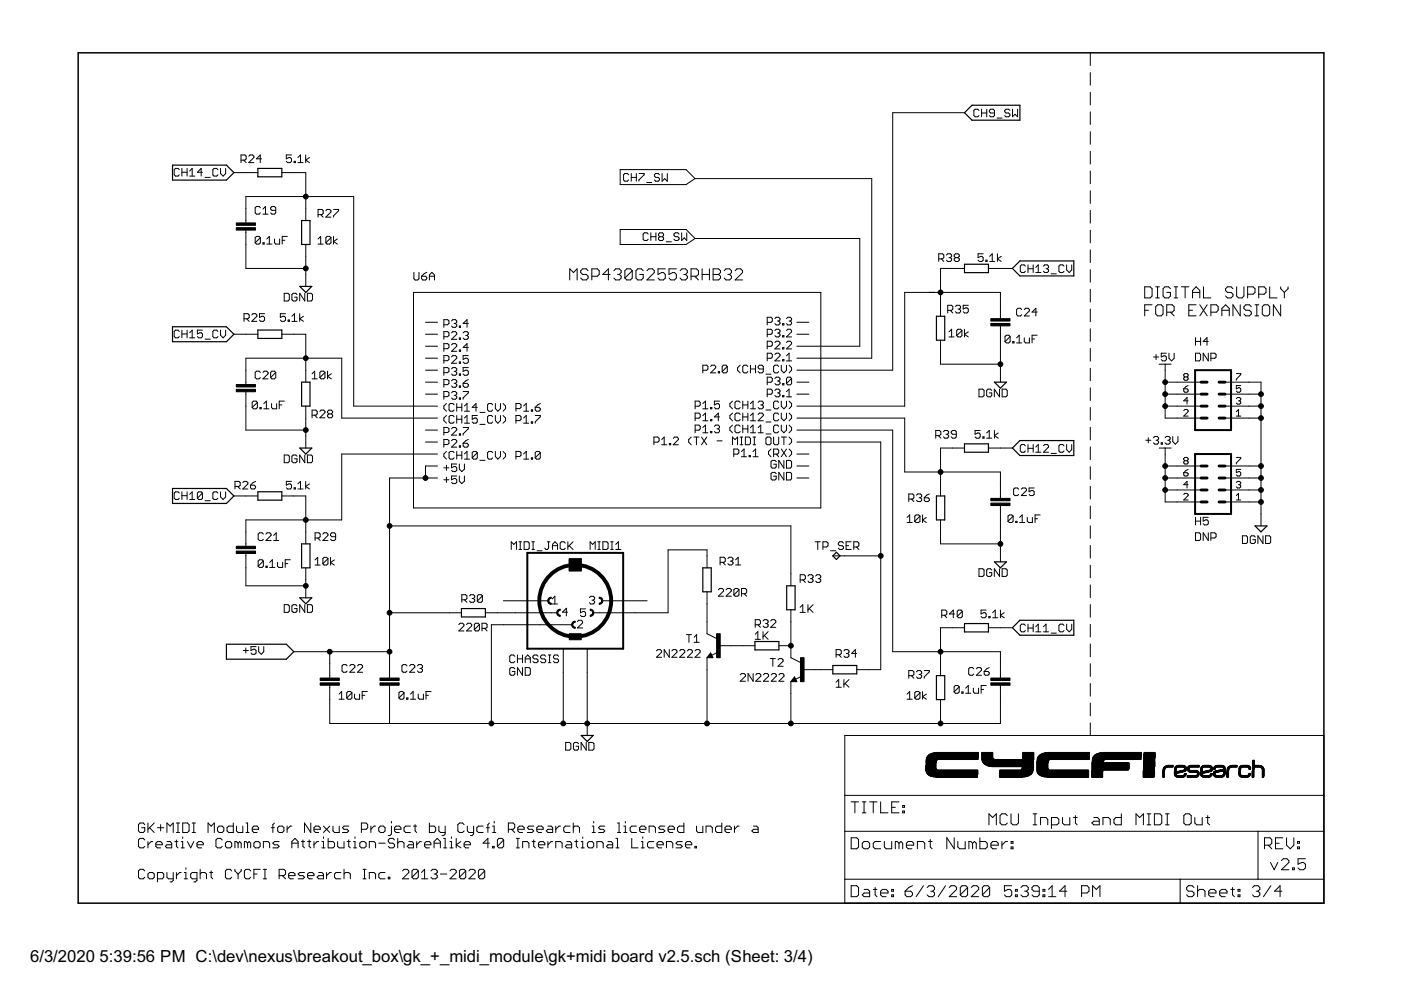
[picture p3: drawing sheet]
<svg xmlns="http://www.w3.org/2000/svg" width="297mm" height="210mm" viewBox="0 0 297 210" stroke-linecap="round" stroke-linejoin="round" font-family="sans-serif">
<defs><g id="words">
<g font-size="4">
<text x="6.4" y="203.9">6/3/2020</text>
<text x="21.1" y="203.9">5:39:56 PM C:\dev\nexus\breakout_box\gk_+_midi_module\gk+midi board v2.5.sch (Sheet: 3/4)</text>
</g>
</g></defs>
<g fill="none" stroke="#000" stroke-width=".21">
<path d="M231.2 11.2v2.7M231.2 15.4v2.7M231.2 19.6v2.6M38 36l-.3-.3h-.5l-.3 .3v1.1l.3 .2h.5l.3-.2M38.6 35.7v1.6M38.6 36.5h1.1M39.7 35.7v1.6M40.2 36.3l.5-.6v1.6M40.2 37.3h1.1M42.9 36.5h-1.1l.9-.8v1.6M43.5 37.6h1.1M46.2 36l-.3-.3h-.5l-.3 .3v1.1l.3 .2h.5l.3-.2"/>
<path d="M46.8 35.7v1.1l.5 .5 .5-.5v-1.1M49.6 36.6h5.1M51.1 34h.8l.3-.3v-.6l-.3-.2h-.8v1.6M51.6 34l.6 .5M52.7 33.1l.3-.2h.6l.2 .2v.3l-1.1 1.1h1.1M55.5 33.7h-1.1l.8-.8v1.6M59.8 36.6h5v10.2M61.8 32.9h-1.1v.8l.6-.3h.2l.3 .3v.5l-.3 .3h-.5l-.3-.3M62.4 34.2h.2v.3h-.2zM63.2 34.5h1.1M63.2 33.4l.5-.5v1.6M64.8 32.9v1.6"/>
<path d="M65.6 33.4l-.8 .6 .8 .5M131.5 36h14l1.9 1.9-1.9 1.2h-14zM133.3 37.1l-.3-.3h-.5l-.3 .3v1l.3 .3h.5l.3-.3M133.8 36.8v1.6M133.8 37.6h1.1M134.9 36.8v1.6M135.5 36.8h1.1v.3l-1.1 1v.3M137.1 38.7h1.1M139.8 37.1l-.2-.3h-.6l-.3 .3v.2l.3 .3h.6l.2 .3v.2l-.2 .3h-.6l-.3-.3M140.4 36.8v1.6l.5-.5 .6 .5v-1.6M147.4 37.9h37.4v38h-15.8M204.5 23.9h-15.2v54.6h-20.3"/>
<path d="M207.6 23.4l-.3-.2h-.5l-.3 .2v1.1l.3 .3h.5l.3-.3M208.1 23.2v1.6M208.1 24h1.1M209.2 23.2v1.6M210.8 24h-.8l-.2-.3v-.3l.2-.2h.6l.2 .2v1.1l-.2 .3h-.6l-.2-.3M211.4 25h1.1M214.1 23.4l-.3-.2h-.5l-.3 .2v.3l.3 .3h.5l.3 .2v.3l-.3 .3h-.5l-.3-.3M214.7 23.2v1.6l.5-.6 .6 .6v-1.6M231.2 23.7v2.7M231.2 27.9v2.7M231.2 32.1v2.7M231.2 36.3v2.6"/>
<path d="M52.1 47.3v-5.6h22.9v44.4h17.8M52.1 48.8v8.1h12.7M55.2 50.4v1.1l-.3 .3h-.5l-.3-.3M55.2 50.4l-.3-.3h-.5l-.3 .3v1.1M55.2 44l-.3-.2h-.5l-.3 .2v1.1l.3 .3h.5l.3-.3M55.2 50.4l-1.1 1.1M55.8 51.5h.2v.3h-.2zM55.8 45.4h1M55.8 44.3l.5-.5v1.6M56.6 51.8h1.1M56.6 50.7l.5-.6v1.7M58.2 50.7v.8l.3 .3h.8v-1.1"/>
<path d="M58.5 44.6h-.8l-.3-.3v-.3l.3-.2h.5l.3 .2v1.1l-.3 .3h-.5l-.3-.3M59.8 50.9h.6M60.9 50.1h-1.1v1.7M64.8 51.8v8.9M67.4 50.7l.6-.6v1.7M67.4 51.8h1.1M67.4 45.5h.9l.2-.3v-.5l-.2-.3h-.9v1.6M68 45.5l.5 .5M69.1 44.7l.2-.3h.6l.3 .3v.3l-1.1 1h1.1M70.2 50.4v1.1l-.3 .3h-.6l-.2-.3M70.2 50.4l-.3-.3h-.6l-.2 .3v1.1M70.2 50.4l-1.1 1.1"/>
<path d="M70.7 44.4h1.1v.3l-1.1 1.1v.2M70.7 50.1v1.7M71.5 50.7l-.8 .5 .8 .6M87.8 57.7v1.4l.2 .3h.6l.2-.3v-1.4M89.4 58.6h.8l.3 .2v.3l-.3 .3h-.5l-.3-.3zM90.5 57.7l-.6 .3-.5 .6M91 58.6h1.1M91 59.4v-1.1l.6-.6 .5 .6v1.1M120.8 59.4v-2.4l.8 .8 .8-.8v2.4M124.7 57.4l-.4-.4h-.8l-.4 .4v.4l.4 .4h.8l.4 .4v.3l-.4 .5h-.8l-.4-.5M125.5 58.6h1.1l.4-.4v-.8l-.4-.4h-1.1v2.4M129.4 58.2h-1.6l1.2-1.2v2.4"/>
<path d="M130.2 57.4l.3-.4h.8l.4 .4v.4l-.4 .4M130.9 58.2h.4M131.3 58.2l.4 .4v.3l-.4 .5h-.8l-.3-.5M131.5 48.7h14l1.9 1.9-1.9 1.2h-14zM134 57.4l-.3-.4h-.8l-.4 .4v1.5M134 57.4v1.5l-.3 .5h-.8l-.4-.5M134 57.4l-1.5 1.5M136.4 57.4l-.4-.4h-.8l-.4 .4v1.5l.4 .5h.8l.4-.5v-.7h-.8M137.2 57.4l.4-.4h.7l.4 .4v.4l-1.5 1.6h1.5M137.4 49.6l-.2-.2h-.6l-.2 .2v1.1l.2 .3h.6l.2-.3M138 49.4v1.6M138 50.2h1.1"/>
<path d="M139.1 49.4v1.6M139.9 50.2l-.3-.3v-.3l.3-.2h.5l.3 .2v.3l-.3 .3M139.9 50.2l-.3 .2v.3l.3 .3h.5l.3-.3v-.3l-.3-.2M139.9 50.2h.5M141.1 57h-1.6v1.2l.8-.4h.4l.4 .4v.7l-.4 .5h-.8l-.4-.5M141.3 51.3h1M143.4 57h-1.6v1.2l.8-.4h.4l.4 .4v.7l-.4 .5h-.8l-.4-.5M144 49.6l-.3-.2h-.5l-.3 .2v.3l.3 .3h.5l.3 .2v.3l-.3 .3h-.5l-.3-.3M144.2 57.4l.4-.4h.8l.3 .4v.4l-.3 .4M144.5 49.4v1.6l.6-.6 .5 .6v-1.6M145 58.2h.4M145.4 58.2l.3 .4v.3l-.3 .5h-.8l-.4-.5"/>
<path d="M146.5 58.6h1.2l.4-.4v-.8l-.4-.4h-1.2v2.4M147.3 58.6l.8 .8M147.4 50.6h34.9v22.8h-13.3M148.9 58.2h1.5M148.9 57v2.4M150.4 57v2.4M151.2 57h1.2l.4 .4v.4l-.4 .4 .4 .4v.3l-.4 .5h-1.2zM151.2 58.2h1.2M153.5 57.4l.4-.4h.8l.4 .4v.4l-.4 .4M154.3 58.2h.4M154.7 58.2l.4 .4v.3l-.4 .5h-.8l-.4-.5M155.9 57.4l.4-.4h.7l.4 .4v.4l-1.5 1.6h1.5"/>
<path d="M199 54.9h.8l.3-.3v-.5l-.3-.3h-.8v1.6M199.6 54.9l.5 .5M200.7 54.1l.2-.3h.6l.3 .3v.3l-.3 .2M201.2 54.6h.3M201.5 54.6l.3 .3v.3l-.3 .2h-.6l-.2-.2M202.6 54.6l-.3-.2v-.3l.3-.3h.5l.3 .3v.3l-.3 .2M202.6 54.6l-.3 .3v.3l.3 .2h.5l.3-.2v-.3l-.3-.3M202.6 54.6h.5M204.5 56.9h-5.1v10.2M208.4 53.8h-1v.8l.5-.2h.3l.2 .2v.6l-.2 .2h-.6l-.2-.2M209 55.2h.3v.2h-.3zM209.6 56.9h5.1"/>
<path d="M209.8 55.4h1.1M209.8 54.4l.6-.6v1.6M211.5 53.8v1.6M212.3 54.4l-.8 .5 .8 .5M217.4 56.4l-.3-.2h-.5l-.3 .2v1.1l.3 .3h.5l.3-.3M218 57h1.1M218 56.2v1.6M219.1 56.2v1.6M219.6 57.8h1.1M219.6 56.7l.5-.5v1.6M221.2 56.4l.3-.2h.5l.3 .2v.3l-.3 .3M221.8 57h.2"/>
<path d="M222 57l.3 .2v.3l-.3 .3h-.5l-.3-.3M222.9 58.1h1.1M225.6 56.4l-.3-.2h-.5l-.3 .2v1.1l.3 .3h.5l.3-.3M226.1 56.2v1l.6 .6 .5-.6v-1M231.2 40.4v2.7M231.2 44.6v2.7M231.2 48.8v2.7M231.2 53v2.7M231.2 57.2v2.6M38 70.3l-.3-.3h-.5l-.3 .3v1.1l.3 .2h.5l.3-.2M38.6 70v1.6M38.6 70.8h1.1"/>
<path d="M39.7 70v1.6M40.2 70.5l.5-.5v1.6M40.2 71.6h1.1M42.9 70h-1.1v.8l.9-.3 .2 .3v.6l-.2 .2h-.6l-.3-.2M43.5 71.9h1.1M46.2 70.3l-.3-.3h-.5l-.3 .3v1.1l.3 .2h.5l.3-.2M46.8 70v1.1l.5 .5 .5-.5v-1.1M49.6 70.9h5.1M51.7 67.6h.9l.2-.3v-.5l-.2-.3h-.9v1.6M52.3 67.6l.5 .5M53.4 66.8l.2-.3h.6l.3 .3v.3l-1.1 1h1.1M55.2 79l-.3-.3h-.5l-.3 .3v1.1l.3 .2h.5l.3-.2"/>
<path d="M55.8 79l.2-.3h.6l.2 .3v.2l-1 1.1h1M56.1 66.5h-1.1v.8l.8-.2 .3 .2v.6l-.3 .2h-.5l-.3-.2M58.5 79v1.1l-.3 .2h-.5l-.3-.2M58.5 79l-.3-.3h-.5l-.3 .3v1.1M58.5 79l-1.1 1.1M59.8 70.9h5v10.1M60.3 62.2h.8l.2 .3v1l-.2 .3h-.8zM60.5 66.5h-1.1v.8l.6-.2h.3l.2 .2v.6l-.2 .2h-.6l-.3-.2M61.1 67.9h.3v.2h-.3zM61.9 68.1h1.1M61.9 67.1l.5-.6v1.6M63 62.5l-.3-.3h-.5l-.3 .3v1l.3 .3h.5l.3-.3v-.5h-.6"/>
<path d="M63.5 66.5v1.6M64.3 67.1l-.8 .5 .8 .5M64.6 62.2v1.6l-1.1-1.6v1.6M65.2 62.2h.8l.3 .3v1l-.3 .3h-.8zM66.2 79.2l.5-.5v1.6M68.9 79v1.1l-.3 .2h-.5l-.3-.2M68.9 79l-.3-.3h-.5l-.3 .3v1.1M68.9 79l-1.1 1.1M69.4 78.7v1.6M70.3 79.2l-.9 .6 .9 .5M87.7 62h86.3v45.7h-86.3zM90.2 75.9h2.6"/>
<path d="M90.2 68.3h2.6M90.2 70.9h2.6M90.2 73.4h2.6M90.2 78.5h2.6M94.1 68.9h.8l.3-.3v-.5l-.3-.3h-.8v1.6M94.1 71.4h.8l.3-.3v-.5l-.3-.3h-.8v1.6M94.1 73.9h.8l.3-.2v-.6l-.3-.2h-.8v1.6M94.1 76.5h.8l.3-.3v-.5l-.3-.3h-.8v1.6M94.1 79h.8l.3-.3v-.5l-.3-.3h-.8v1.7M95.7 68.1l.3-.3h.6l.2 .3v.2l-.2 .3M95.7 70.6l.3-.3h.6l.2 .3v.3l-1.1 1h1.1M95.7 73.1l.3-.2h.6l.2 .2v.3l-1.1 1.1h1.1"/>
<path d="M95.7 75.7l.3-.3h.6l.2 .3v.2l-1.1 1.1h1.1M95.7 78.2l.3-.3h.6l.2 .3v.3l-.2 .2M96.3 78.7h.3M96.3 68.6h.3M96.6 68.6l.2 .3v.2l-.2 .3h-.6l-.3-.3M96.6 78.7l.2 .3v.3l-.2 .3h-.6l-.3-.3M97.4 69.1h.2v.3h-.2zM97.4 71.7h.2v.2h-.2zM97.4 74.2h.2v.3h-.2zM97.4 76.8h.2v.2h-.2zM97.4 79.3h.2v.3h-.2zM98.2 70.6l.3-.3h.5l.3 .3v.3l-.3 .2"/>
<path d="M98.7 71.1h.3M99 71.1l.3 .3v.3l-.3 .2h-.5l-.3-.2M99.3 75.4h-1.1v.8l.5-.3h.3l.3 .3v.6l-.3 .2h-.5l-.3-.2M99.3 73.7h-1.1l.8-.8v1.6M99.3 77.9h-1.1v.8l.5-.2h.3l.3 .2v.6l-.3 .3h-.5l-.3-.3M99.3 68.6h-1.1l.8-.8v1.6M149 78.5h.8l.3-.3v-.5l-.3-.3h-.8v1.7M150.7 77.7l.2-.3h.6l.2 .3v.3l-1 1.1h1M152.3 78.8h.3v.3h-.3zM154.2 77.7l-.3-.3h-.5l-.3 .3v1.1M154.2 77.7v1.1l-.3 .3h-.5l-.3-.3M154.2 77.7l-1.1 1.1"/>
<path d="M156.9 77.4l-.5 .6v.5l.5 .6M158.6 77.7l-.3-.3h-.5l-.3 .3v1.1l.3 .3h.5l.3-.3M159.1 77.4v1.7M159.1 78.2h1.1M160.2 77.4v1.7M161.8 78.2h-.8l-.3-.2v-.3l.3-.3h.6l.2 .3v1.1l-.2 .3h-.6l-.3-.3M162.4 79.3h1.1M162.7 70.9h.8l.2-.3v-.5l-.2-.3h-.8v1.6M162.7 76h.8l.2-.3v-.5l-.2-.3h-.8v1.6M162.7 68.3h.8l.2-.2v-.6l-.2-.2h-.8v1.6M162.7 73.4h.8l.2-.2v-.6l-.2-.3h-.8v1.7M164.3 70.1l.3-.3h.5l.3 .3v.3l-.3 .2"/>
<path d="M164.3 75.2l.3-.3h.5l.3 .3v.2l-1.1 1.1h1.1M164.3 67.5l.3-.2h.5l.3 .2v.3l-.3 .3M164.3 72.6l.3-.3h.5l.3 .3v.3l-1.1 1.1h1.1M164.8 68.1h.3M164.8 70.6h.3M165.1 70.6l.3 .3v.3l-.3 .2h-.5l-.3-.2M165.1 68.1l.3 .2v.3l-.3 .3h-.5l-.3-.3M165.1 77.7l-.3-.3h-.5l-.3 .3v1.1l.3 .3h.5l.3-.3M165.7 77.4v1.1l.5 .6 .6-.6v-1.1M165.9 68.6h.3v.3h-.3zM165.9 71.2h.3v.2h-.3zM165.9 73.7h.3v.3h-.3z"/>
<path d="M165.9 76.2h.3v.3h-.3zM166.8 70.1l.2-.3h.6l.2 .3v.3l-1 1h1M166.8 76.5h1M166.8 67.5l.2-.2h.6l.2 .2v.3l-.2 .3M166.8 72.6l.2-.3h.6l.2 .3v.3l-1 1.1h1M166.8 75.4l.5-.5v1.6M167.3 68.1h.3M167.3 77.4l.5 .6v.5l-.5 .6M167.6 68.1l.2 .2v.3l-.2 .3h-.6l-.2-.3M169 68.3h2.5M169 70.9h2.5M199.4 72.1v5.1h12.7"/>
<path d="M200.9 65.8h.8l.3-.3v-.5l-.3-.3h-.8v1.7M201.2 70.4l.6-.6v1.6M201.2 71.4h1.1M201.5 65.8l.5 .6M202.6 65l.2-.3h.6l.3 .3v.3l-.3 .2M203.1 65.5h.3M203.4 65.5l.3 .3v.3l-.3 .3h-.6l-.2-.3M203.9 70.1v1.1l-.2 .2h-.6l-.3-.2M203.9 70.1l-.2-.3h-.6l-.3 .3v1.1M203.9 70.1l-1.1 1.1M204.5 69.8v1.6M205.3 70.4l-.8 .5 .8 .5"/>
<path d="M205.3 64.7h-1.1v.8l.5-.2h.3l.3 .2v.6l-.3 .3h-.5l-.3-.3M212.1 67.6v-5.6h-20.3v24.1h-22.8M212.1 69.1v11.9M214.2 71.4l-.3-.3h-.5l-.3 .3v1M214.2 71.4v1l-.3 .3h-.5l-.3-.3M214.2 71.4l-1.1 1M214.7 72.4h.3v.3h-.3zM215.5 72.7h1.1M215.5 71.6l.6-.5v1.6M216.6 65.6l-.3-.2h-.5l-.3 .2v1.1l.3 .3h.5l.3-.3M217.2 71.6v.8l.2 .3h.8v-1.1M217.2 65.6l.2-.2h.6l.2 .2v.3l-1 1.1h1"/>
<path d="M218.8 71.9h.6M219.9 71.1h-1.1v1.6M219.9 66.2h-1.1l.8-.8v1.6M231.2 61.3v2.7M231.2 65.5v2.7M231.2 69.7v2.7M231.2 73.9v2.7M231.2 78.1v2.6M242.7 60.8h1.2l.4 .4v1.6l-.4 .4h-1.2zM242.7 65.8h.8M244.3 64.6h-1.6v2.4M244.6 75.7h1.1"/>
<path d="M245 63.2h.8M245 60.8h.8M245 65l.4-.4h.8l.4 .4v1.6l-.4 .4h-.8l-.4-.4zM245.1 75.2v1M245.4 60.8v2.4M245.8 77.2h2.5M247 77.2v11.4h7.7M247.3 74.9h-1.1v.8l.6-.3h.2l.3 .3v.5l-.3 .3h-.5l-.3-.3M247.4 66.2h1.1l.4-.4v-.8l-.4-.4h-1.1v2.4M247.8 74.9v1.1l.6 .5 .5-.5v-1.1M248.2 61.2l-.4-.4h-.8l-.4 .4v1.6l.4 .4h.8l.4-.4v-.8h-.8M248.2 66.2l.7 .8"/>
<path d="M248.9 63.2h.8M248.9 60.8h.8M249.3 60.8v2.4M250.5 60.8h1.6M251.2 79.9l-.2-.2v-.3l.2-.2h.5l.2 .2v.3l-.2 .2M251.2 79.9l-.2 .3 .2 .4h.5l.2-.2-.2-.5M251.2 79.9h.5M251.3 60.8v2.4M252.1 65.8h.7M252.8 62h1.6M252.8 63.2v-1.6l.8-.8 .8 .8v1.6M253.5 71.6v1.6"/>
<path d="M253.5 74.9h.8l.3 .3v1l-.3 .3h-.8zM253.5 72.4h1.1M253.6 64.6h-1.5v2.4h1.5M254.4 64.6l1.5 2.4M254.6 71.6v1.6M255.2 60.8v2.4h1.5M255.9 64.6l-1.5 2.4M256.2 74.9v1.6l-1.1-1.6v1.6M256.2 72.4h-1.1l.8-.8v1.6M256.7 76h.9l.2-.3v-.5l-.2-.3h-.9v1.6M256.7 66.2h1.2l.4-.4v-.8l-.4-.4h-1.2v2.4M259.1 65.8h1.5"/>
<path d="M259.1 67v-1.6l.7-.8 .8 .8v1.6M261.4 61.2l-.4-.4h-.8l-.4 .4v.4l.4 .4h.8l.4 .4v.4l-.4 .4h-.8l-.4-.4M262.1 79.2h1v.2l-1 1v.2M262.2 60.8v2l.4 .4h.8l.3-.4v-2M263 64.6v2.4l-1.6-2.4v2.4M264.5 62.4h1.2l.4-.4v-.8l-.4-.4h-1.2v2.4M265.3 65l-.4-.4h-.8l-.4 .4v.4l.4 .4h.8l.4 .4v.4l-.4 .4h-.8l-.4-.4M266.1 64.6h.8M266.1 67h.8M266.5 64.6v2.4M266.9 62.4h1.1l.4-.4v-.8l-.4-.4h-1.1v2.4M267.6 65l.4-.4h.8l.4 .4v1.6l-.4 .4h-.8l-.4-.4z"/>
<path d="M269.2 60.8v2.4h1.6M271.5 60.8v.4l.8 .8M271.5 64.6v2.4l-1.5-2.4v2.4M272.3 62v1.2M273.1 60.8v.4l-.8 .8M52.1 81.5v-5.6h20.4v12.7h20.3M52.1 83.1v8.1h12.7M54.6 85.3l-.3-.3h-.6l-.2 .3v1.1M54.6 85.3v1.1l-.3 .3h-.6l-.2-.3M54.6 85.3l-1.1 1.1M55.1 86.4h.3v.3h-.3zM55.9 86.7h1.1"/>
<path d="M55.9 85.6l.6-.6v1.7M57.6 85.6v.8l.2 .3h.9v-1.1M59.2 85.9h.6M60.3 96.5h.8l.2 .2v1.1l-.2 .3h-.8zM60.3 85h-1.1v1.7M63 96.7l-.3-.2h-.5l-.3 .2v1.1l.3 .3h.5l.3-.3v-.5h-.6M64.6 96.5v1.6l-1.1-1.6v1.6M64.8 86.1v8.9M65.2 96.5h.8l.3 .2v1.1l-.3 .3h-.8zM66.2 80.3h1M66.2 88h.8l.2-.2v-.6l-.2-.2h-.8v1.6M66.7 88l.5 .6"/>
<path d="M67.8 87.2l.3-.2h.5l.3 .2v.3l-1.1 1.1h1.1M69.7 87.8l-.3-.3v-.3l.3-.2h.6l.2 .2v.3l-.2 .3M69.7 87.8l-.3 .2v.3l.3 .3h.6l.2-.3v-.3l-.2-.2M69.7 87.8h.6M90.2 81h2.6M90.2 83.6h2.6M90.2 93.7h2.6M90.2 91.2h2.6M92.8 96.3h-20.3v13.9h-20.4v5.6M92.8 98.8h-2.6v2.5M94.1 84.1h.8l.3-.3v-.5l-.3-.3h-.8v1.6M94.1 81.6h.8l.3-.3v-.5l-.3-.3h-.8v1.6"/>
<path d="M94.1 91.7h.8l.3-.3v-.5l-.3-.3h-.8v1.7M94.1 94.3h.8l.3-.3v-.5l-.3-.3h-.8v1.6M94.1 99.2h1.1M94.7 88.1l-.6 .5v.6l.6 .5M94.7 85.6l-.6 .5v.5l.6 .6M94.7 95.7l-.6 .5v.6l.6 .5M94.7 98.6v1.1M95.7 90.9l.3-.3h.6l.2 .3v.3l-1.1 1.1h1.1M95.7 80.8l.3-.3h.6l.2 .3v.2l-.2 .3M95.7 83.3l.3-.3h.6l.2 .3v.2l-.2 .3M95.7 93.5l.3-.3h.6l.2 .3v.2l-1.1 1.1h1.1M96.3 85.8l-.3-.2h-.5l-.3 .2v1.1l.3 .3h.5l.3-.3"/>
<path d="M96.3 88.4l-.3-.3h-.5l-.3 .3v1.1l.3 .2h.5l.3-.2M96.3 96l-.3-.3h-.5l-.3 .3v1.1l.3 .2h.5l.3-.2M96.3 81.3h.3M96.3 83.8h.3M96.6 81.3l.2 .3v.2l-.2 .3h-.6l-.3-.3M96.6 83.8l.2 .3v.3l-.2 .2h-.6l-.3-.2M96.8 98.4h-1.1v.8l.6-.3h.3l.2 .3v.5l-.2 .3h-.6l-.3-.3M96.8 85.6v1.6M96.8 88.1v1.6M96.8 95.7v1.6M96.8 86.4h1.1M96.8 88.9h1.1"/>
<path d="M96.8 96.5h1.1M97.4 92h.2v.3h-.2zM97.4 81.8h.2v.3h-.2zM97.4 84.4h.2v.2h-.2zM97.4 94.5h.2v.3h-.2zM97.4 98.4v1.1l.5 .5 .6-.5v-1.1M97.9 85.6v1.6M97.9 88.1v1.6M97.9 95.7v1.6M98.2 81.3h.8l.3 .3v.2l-.3 .3h-.5l-.3-.3zM98.2 83h1.1v.3l-1.1 1.1v.2M98.2 90.6h1.1v.3l-1.1 1.1v.3"/>
<path d="M98.2 94h.8l.3 .3v.2l-.3 .3h-.5l-.3-.3zM98.5 86.1l.5-.5v1.6M98.5 88.6l.5-.5v1.6M98.5 96.2l.5-.5v1.6M98.5 87.2h1M98.5 89.7h1M98.5 97.3h1M99.3 80.5l-1.1 .8M99.3 93.2l-1.1 .8M101.2 86.4h-1.1l.8-.8v1.6M101.2 88.1h-1.1v.8l.5-.3h.3l.3 .3v.6l-.3 .2h-.5l-.3-.2M101.2 96l-.3-.3h-.5l-.3 .3v1.1"/>
<path d="M101.2 96v1.1l-.3 .2h-.5l-.3-.2M101.2 96l-1.1 1.1M101.7 87.4h1.1M101.7 90h1.1M101.7 97.6h1.1M104.5 85.8l-.3-.2h-.5l-.3 .2v1.1l.3 .3h.5l.3-.3M104.5 88.4l-.3-.3h-.5l-.3 .3v1.1l.3 .2h.5l.3-.2M104.5 96l-.3-.3h-.5l-.3 .3v1.1l.3 .2h.5l.3-.2M105 85.6v1l.6 .6 .5-.6v-1M105 88.1v1.1l.6 .5 .5-.5v-1.1M105 95.7v1.1l.6 .5 .5-.5v-1.1M106.7 85.6l.5 .5v.5l-.5 .6"/>
<path d="M106.7 88.1l.5 .5v.6l-.5 .5M106.7 95.7l.5 .5v.6l-.5 .5M109.4 86.6h.8l.3-.2v-.6l-.3-.2h-.8v1.6M109.4 89.2h.8l.3-.3v-.5l-.3-.3h-.8v1.6M109.4 96.8h.8l.3-.3v-.5l-.3-.3h-.8v1.6M111 87.2h1.1M111 86.1l.6-.5v1.6M111 88.6l.6-.5v1.6M111 96.2l.6-.5v1.6M111 89.7h1.1M111 97.3h1.1M112.6 86.9h.3v.3h-.3z"/>
<path d="M112.6 89.5h.3v.2h-.3zM112.6 97.1h.3v.2h-.3zM113.5 86.4h.8l.3 .2v.3l-.3 .3h-.6l-.2-.3zM113.5 88.1h1.1v.3l-1.1 1.1v.2M114.6 96v1.1l-.3 .2h-.6l-.2-.2M114.6 85.6l-1.1 .8M114.6 96l-.3-.3h-.6l-.2 .3v1.1M114.6 96l-1.1 1.1M138.6 93.7h.9l.2-.2v-.6l-.2-.2h-.9v1.6M140.3 93.2l.5-.5v1.6M140.3 94.3h1.1M141.9 94h.3v.3h-.3z"/>
<path d="M142.7 92.9l.3-.2h.6l.2 .2v.3l-1.1 1.1h1.1M146.6 92.7l-.6 .5v.5l.6 .6M147.1 92.7h1.1M147.4 86.1h.8l.3-.2v-.6l-.3-.3h-.8v1.7M147.4 88.7h.8l.3-.3v-.5l-.3-.3h-.8v1.6M147.4 91.2h.8l.3-.3v-.5l-.3-.3h-.8v1.7M147.7 92.7v1.6M148.7 92.7l1.1 1.6M149 86.7h1.1M149 85.6l.6-.6v1.7M149 88.1l.6-.5v1.6M149 90.7l.6-.6v1.7"/>
<path d="M149 89.2h1.1M149 91.8h1.1M149.8 92.7l-1.1 1.6M150.7 86.4h.2v.3h-.2zM150.7 88.9h.2v.3h-.2zM150.7 91.5h.2v.3h-.2zM151.5 90.4l.2-.3h.6l.2 .3v.3l-.2 .2M152 90.9h.3M152 93.5h1.1M152.3 90.9l.2 .3v.3l-.2 .3h-.6l-.2-.3M152.5 85h-1v.9l.5-.3h.3l.2 .3v.5l-.2 .3h-.6l-.2-.3M152.5 88.4h-1l.8-.8v1.6"/>
<path d="M155.3 94.3v-1.6l.5 .5 .6-.5v1.6M155.3 85l-.6 .6v.5l.6 .6M155.3 87.6l-.6 .5v.6l.6 .5M155.3 90.1l-.6 .6v.5l.6 .6M155.6 96.3h.8l.3-.3v-.5l-.3-.3h-.8v1.6M156.9 85.3l-.2-.3h-.6l-.3 .3v1.1l.3 .3h.6l.2-.3M156.9 87.9l-.2-.3h-.6l-.3 .3v1l.3 .3h.6l.2-.3M156.9 90.4l-.2-.3h-.6l-.3 .3v1.1l.3 .3h.6l.2-.3M156.9 92.7h.6M156.9 94.3h.6M157.2 92.7v1.6M157.2 95.7l.6-.5v1.6"/>
<path d="M157.2 96.8h1.1M157.5 85.9h1.1M157.5 85v1.7M157.5 87.6v1.6M157.5 90.1v1.7M157.5 88.4h1.1M157.5 90.9h1.1M158 92.7h.8l.3 .2v1.1l-.3 .3h-.8zM158.6 85v1.7M158.6 87.6v1.6M158.6 90.1v1.7M158.8 96.6h.3v.2h-.3z"/>
<path d="M159.1 86.7h1.1M159.1 85.6l.6-.6v1.7M159.1 88.1l.6-.5v1.6M159.1 90.7l.6-.6v1.7M159.1 89.2h1.1M159.1 91.8h1.1M159.7 92.7h.5M159.7 94.3h.5M159.7 96.8h1M159.7 95.7l.5-.5v1.6M159.9 92.7v1.6M160.7 90.7l.6-.6v1.7"/>
<path d="M160.7 85.3l.3-.3h.6l.2 .3v.3l-.2 .3M160.7 87.9l.3-.3h.6l.2 .3v.2l-1.1 1.1h1.1M160.7 91.8h1.1M161.3 85.9h.3M161.6 85.9l.2 .2v.3l-.2 .3h-.6l-.3-.3M162.4 86.9h1.1M162.4 89.5h1.1M162.4 92h1.1M162.7 83.6h.8l.2-.3v-.5l-.2-.3h-.8v1.6M162.7 81h.8l.2-.2v-.6l-.2-.2h-.8v1.6M162.7 92.7h.5l.3 .2v1.1l-.3 .3h-.5l-.3-.3v-1.1zM163.5 95.2l-.6 .5v.6l.6 .5"/>
<path d="M164 92.7v1.3l.3 .3h.5l.3-.3v-1.3M164 96.3h.8l.3-.3v-.5l-.3-.3h-.8v1.6M164.3 82.8l.3-.3h.5l.3 .3v.2l-.3 .3M164.3 80.2l.3-.2h.5l.3 .2v.3l-.3 .3M164.6 97.9l-.3-.3h-.6l-.2 .3v1.1l.2 .3h.6l.3-.3v-.6h-.6M164.6 96.3l.5 .5M164.8 83.3h.3M164.8 80.8h.3M165.1 85.3l-.3-.3h-.5l-.3 .3v1.1l.3 .3h.5l.3-.3M165.1 83.3l.3 .3v.3l-.3 .2h-.5l-.3-.2M165.1 80.8l.3 .2v.3l-.3 .3h-.5l-.3-.3M165.1 87.9l-.3-.3h-.5l-.3 .3v1l.3 .3h.5l.3-.3"/>
<path d="M165.1 90.4l-.3-.3h-.5l-.3 .3v1.1l.3 .3h.5l.3-.3M165.7 85v1.1l.5 .6 .6-.6v-1.1M165.7 87.6v1.1l.5 .5 .6-.5v-1.1M165.7 90.1v1.1l.5 .6 .6-.6v-1.1M165.7 92.7h1.1M165.7 95.2l1.1 1.6M165.9 81.3h.3v.3h-.3zM165.9 83.9h.3v.2h-.3zM166.2 92.7v1.6M166.2 97.6v1.7l-1.1-1.7v1.7M166.8 84.1h1M166.8 97.6h.8l.2 .3v1.1l-.2 .3h-.8z"/>
<path d="M166.8 83l.5-.5v1.6M166.8 95.2l-1.1 1.6M167.3 90.1l.5 .6v.5l-.5 .6M167.3 85l.5 .6v.5l-.5 .6M167.3 87.6l.5 .5v.6l-.5 .5M167.3 92.7l.5 .5v.5l-.5 .6M167.3 95.2l.5 .5v.6l-.5 .5M167.8 80.2v1.1l-.2 .3h-.6l-.2-.3M167.8 80.2l-.2-.2h-.6l-.2 .2v1.1M167.8 80.2l-1 1.1M169 88.6h22.8v11.5h20.3v5.6M169 91.2h20.3v47h22.8v5.6"/>
<path d="M169 81h2.5M169 83.6h2.5M169 93.7h17.7v48.3h-5M169 98.8h2.5M169 96.3h2.5M198.4 92.4h.8l.3-.3v-.6l-.3-.2h-.8v1.6M198.9 92.4l.6 .5M200 91.5l.3-.2h.6l.2 .2v.3l-.2 .3M200.6 92.1h.3M200.9 92.1l.2 .3v.2l-.2 .3h-.6l-.3-.3M202.8 92.1h-.8l-.3-.3v-.3l.3-.2h.5l.3 .2v1.1l-.3 .3h-.5l-.3-.3M204.5 95h-5.1v10.2"/>
<path d="M207.6 82.5h.8l.2 .3v1.1l-.2 .2h-.8zM207.8 91.3h-1.1v.8l.6-.3h.3l.2 .3v.5l-.2 .3h-.6l-.3-.3M208.4 92.6h.2v.3h-.2zM209.2 92.9h1.1M209.2 91.8l.5-.5v1.6M209.6 95h5.1M210.3 82.8l-.3-.3h-.5l-.3 .3v1.1l.3 .2h.5l.3-.2v-.6h-.6M210.8 91.3v1.6M211.6 91.8l-.8 .6 .8 .5M211.9 82.5v1.6l-1.1-1.6v1.6M212.5 82.5h.8l.3 .3v1.1l-.3 .2h-.8zM217.4 94.5l-.3-.2h-.5l-.3 .2v1.1l.3 .3h.5l.3-.3"/>
<path d="M218 94.3v1.6M218 95.1h1.1M219.1 94.3v1.6M219.6 94.8l.5-.5v1.6M219.6 95.9h1.1M221.2 94.5l.3-.2h.5l.3 .2v.3l-1.1 1.1h1.1M222.9 96.1h1.1M225.6 94.5l-.3-.2h-.5l-.3 .2v1.1l.3 .3h.5l.3-.3M226.1 94.3v1l.6 .6 .5-.6v-1M231.2 82.2v2.7M231.2 86.4v2.7M231.2 90.6v2.7"/>
<path d="M231.2 94.8v2.7M231.2 99v2.6M242.9 93.3h1.1M243.5 92.8v1.1M244.6 92.8l.2-.3h.6l.2 .3v.3l-.2 .2M245.1 93.3h.3M245.4 93.3l.2 .3v.3l-.2 .3h-.6l-.2-.3M245.8 95h2.5M246.2 93.9h.3v.3h-.3zM247 92.8l.3-.3h.5l.3 .3v.3l-.3 .2M247 81h7.7M247 83.6h7.7"/>
<path d="M247 95v11.4h7.7M247 86.1h7.7M247 98.8h7.7M247.6 93.3h.2M247.8 93.3l.3 .3v.3l-.3 .3h-.5l-.3-.3M248.6 92.5v1.1l.6 .6 .5-.6v-1.1M251 82.4h.7l.2 .5-.2 .3h-.5l-.2-.3zM251 87.1l.2-.3h.5l.2 .3v.2l-.9 .9h.9M251.2 97.7l-.2 .2 .2 .5h.5l.2-.3-.2-.4M251.2 97.7l-.2-.2 .2-.5h.5l.2 .2-.2 .5M251.2 97.7h.5M251.9 85h-.9l.7-.7v1.4"/>
<path d="M251.9 81.7l-.9 .7M251.9 99.5l-.9 .7M259.7 81h7.7v30.5M259.7 83.6h7.7M259.7 88.6h7.7M259.7 86.1h7.7M259.7 98.8h7.7M262.1 84.5l.3-.2h.4l.3 .2-.3 .5M262.1 87.3l.5-.5v1.4M262.1 88.2h1M262.1 97h1v.2l-1 .9v.3M262.6 85h.2"/>
<path d="M262.8 85l.3 .2-.3 .5h-.4l-.3-.3M263.1 81.7h-1v.7l.5-.2 .5 .2v.5l-.3 .3h-.4l-.3-.3M263.1 99.5h-1v.7l.5-.2 .5 .2v.5l-.3 .2h-.4l-.3-.2M38 104.5l-.3-.2h-.5l-.3 .2v1.1l.3 .3h.5l.3-.3M38.6 104.3v1.6M38.6 105.1h1.1M39.7 104.3v1.6M40.2 105.9h1.1M40.2 104.8l.5-.5v1.6M42.9 104.5l-.2-.2h-.6l-.3 .2v1.1M42.9 104.5v1.1l-.2 .3h-.6l-.3-.3M42.9 104.5l-1.1 1.1"/>
<path d="M43.5 106.2h1.1M46.2 104.5l-.3-.2h-.5l-.3 .2v1.1l.3 .3h.5l.3-.3M46.8 104.3v1.1l.5 .5 .5-.5v-1.1M49.6 105.2h5.1M49.8 103.1h.9l.2-.2v-.6l-.2-.2h-.9v1.6M50.4 103.1l.5 .6M51.5 102.3l.2-.2h.6l.3 .2v.3l-1.1 1.1h1.1M52.1 117.3v6.9h12.7M53.1 102.9h.8l.3 .2v.3l-.3 .3h-.5l-.3-.3zM54.2 102.1l-.5 .2-.6 .6M55.8 113.2l-.2-.2h-.6l-.3 .2v1.1l.3 .3h.6l.2-.3M55.8 119l-.2-.3h-.6l-.3 .3v1"/>
<path d="M55.8 119v1l-.2 .3h-.6l-.3-.3M55.8 119l-1.1 1M56.4 113.2l.2-.2h.6l.3 .2v.3l-1.1 1.1h1.1M57.2 119.2l.5-.5v1.6M58 114.6h1.1M58 113.5l.6-.5v1.6M58.8 119.2v.8l.3 .3h.8v-1.1M59.8 105.2h5v10.1M60.5 119.5h.5M61.6 118.7h-1.1v1.6M61.8 102.1h-1.1v.8l.6-.3h.2l.3 .3v.5l-.3 .3h-.5l-.3-.3M62.4 103.4h.2v.3h-.2z"/>
<path d="M63.2 102.6l.5-.5v1.6M63.2 103.7h1.1M64.8 102.1v1.6M65.6 102.6l-.8 .5 .8 .6M66.8 118.7l.6-.5v1.6M66.8 119.8h1.1M66.8 114.1h.8l.3-.3v-.6l-.3-.2h-.8v1.6M67.4 114.1l.5 .5M68.5 113.2l.2-.2h.6l.2 .2v.3l-1 1.1h1M69.5 118.4v1.1l-.2 .3h-.6l-.2-.3M69.5 118.4l-.2-.2h-.6l-.2 .2v1.1M69.5 118.4l-1 1.1"/>
<path d="M70.1 118.2v1.6M70.9 118.7l-.8 .6 .8 .5M71.2 113.8h-.8l-.3-.3v-.3l.3-.2h.5l.3 .2v1.1l-.3 .3h-.5l-.3-.3M82.6 111.5h85.1v12.7M92.8 101.3h-10.2v42.5M94.1 101.7h1.1M94.7 101.2v1.1M96.8 100.9h-1.1v.8l.6-.2h.3l.2 .2v.6l-.2 .2h-.6l-.3-.2M97.4 100.9v1.1l.5 .5 .6-.5v-1.1M108.4 116.5v-1.6l.5 .5 .6-.5v1.6M110 116.5h.6M110 114.9h.6"/>
<path d="M110.3 114.9v1.6M111.1 114.9h.9l.2 .2v1.1l-.2 .3h-.9zM112.8 116.5h.5M112.8 114.9h.5M113 114.9v1.6M113.9 116.8h1M116 114.9h.6M116.3 114.9v1.3l-.3 .3h-.2l-.3-.3M117.1 116.5v-1.1l.6-.5 .5 .5v1.1M117.1 115.7h1.1M119.8 115.1l-.2-.2h-.6l-.2 .2v1.1l.2 .3h.6l.2-.3M120.4 114.9v1.6"/>
<path d="M120.7 115.7l.8 .8M120.7 118.5h2.5v2.5h-2.5zM121.5 114.9l-1.1 1.1M125.1 116.5v-1.6l.5 .5 .6-.5v1.6M126.7 116.5h.6M126.7 114.9h.6M127 114.9v1.6M127.8 114.9h.9l.2 .2v1.1l-.2 .3h-.9zM129.5 116.5h.5M129.5 114.9h.5M129.8 114.9v1.6M130.6 116.5h1.1"/>
<path d="M130.6 115.4l.5-.5v1.6M152.7 119.2h.8l.3-.2v-.6l-.3-.2h-.8v1.6M153.2 119.2l.6 .6M154.3 118.4l.3-.2h.5l.3 .2v.3l-.3 .3M154.9 119h.2M155.1 119l.3 .2v.3l-.3 .3h-.5l-.3-.3M156 119.8h1M156 118.7l.5-.5v1.6M164.6 100.4l-.3-.2h-.6l-.2 .2v1.1l.2 .3h.6l.3-.3v-.5h-.6M166.2 100.2v1.6l-1.1-1.6v1.6M166.8 100.2h.8l.2 .2v1.1l-.2 .3h-.8zM169 101.3h2.5"/>
<path d="M172.8 114.9h1.1M173.4 114.9v1.6M174.5 116h.8l.3-.3v-.6l-.3-.2h-.8v1.6M176.1 116.8h1.1M176.6 117.9h10.1M178.8 115.1l-.2-.2h-.6l-.3 .2v.3l.3 .3h.6l.2 .3v.2l-.2 .3h-.6l-.3-.3M179.4 115.7h.5M180.5 114.9h-1.1v1.6h1.1M181 116h.8l.3-.3v-.6l-.3-.2h-.8v1.6M181.6 116l.5 .5M192.3 109.7l.6-.5v1.6M192.3 110.8h1.1"/>
<path d="M192.7 105.8h.8l.3-.3v-.5l-.3-.3h-.8v1.6M193.2 105.8l.6 .5M194.3 105l.3-.3h.5l.3 .3v.3l-.3 .2M194.9 105.5h.2M195.1 109.4l-.3-.2h-.6l-.2 .2v1.1M195.1 109.4v1.1l-.3 .3h-.6l-.2-.3M195.1 109.4l-1.1 1.1M195.1 105.5l.3 .3v.3l-.3 .2h-.5l-.3-.2M195.6 109.2v1.6M196 105.5h.8l.2 .3v.3l-.2 .2h-.6l-.2-.2zM196.4 109.7l-.8 .6 .8 .5M197 104.7l-.5 .3-.5 .5"/>
<path d="M199.4 110.2v5.1h12.7M212.1 107.2v11.9M214.8 109.4v1.1l-.3 .3h-.5l-.3-.3M214.8 109.4l-.3-.2h-.5l-.3 .2v1.1M214.8 109.4l-1.1 1.1M215.3 110.5h.3v.3h-.3zM216 103.7l-.3-.2h-.5l-.3 .2v1.1l.3 .3h.5l.3-.3M216.2 110.8h1.1M216.2 109.7l.5-.5v1.6M216.5 103.7l.3-.2h.6l.2 .2v.3l-1.1 1.1h1.1M217.8 109.7v.8l.3 .3h.8v-1.1M219.3 103.5h-1.1v.8l.5-.3h.3l.3 .3v.5l-.3 .3h-.6l-.2-.3"/>
<path d="M219.5 110h.5M220.5 109.2h-1v1.6M231.2 103.1v2.7M231.2 107.3v2.7M231.2 111.5v2.7M231.2 115.7v2.6M231.2 119.8v2.7M247 103.9h7.7M247 101.3h7.7M251 100.2h.7l.2 .5-.2 .2h-.5l-.2-.2zM251 104.8l.2-.2h.5l.2 .2v.3l-.9 .9h.9M251.9 102.8h-.9l.7-.7v1.4"/>
<path d="M253.5 110.5h1.1M253.5 109.7v1.6M253.5 113h.8l.3 .2v1.1l-.3 .3h-.8zM254.6 109.7v1.6M256.2 109.7h-1.1v.8l.6-.3h.2l.3 .3v.5l-.3 .3h-.5l-.3-.3M256.2 113v1.6l-1.1-1.6v1.6M256.7 114.1h.9l.2-.3v-.6l-.2-.2h-.9v1.6M259.7 106.4h7.7M259.7 103.9h7.7M259.7 101.3h7.7M262.1 102.3l.3-.2h.4l.3 .2-.3 .5M262.1 105.1l.5-.5v1.4"/>
<path d="M262.1 106h1M262.6 102.8h.2M262.8 102.8l.3 .2-.3 .5h-.4l-.3-.3M263.4 113.6h.8l.3 .3v1.1l-.3 .2h-.8zM266.1 113.9l-.2-.3h-.6l-.2 .3v1.1l.2 .2h.6l.2-.2v-.6h-.5M267.8 113.6v1.6l-1.1-1.6v1.6M268.3 113.6h.9l.2 .3v1.1l-.2 .2h-.9zM51.6 137.9h1.1M52.1 137.4v1.1M54.3 137.1h-1.1v.8l.5-.3h.3l.3 .3v.6l-.3 .2h-.5l-.3-.2M54.8 137.1v1.1l.6 .5 .5-.5v-1.1M56.4 120h.2v.3h-.2z"/>
<path d="M57.2 120.3h1.1M60.3 128.2h.8l.2 .3v1.1l-.2 .2h-.8zM62.3 138.2h20.3M63 128.5l-.3-.3h-.5l-.3 .3v1.1l.3 .2h.5l.3-.2v-.6h-.6M64.6 128.2v1.6l-1.1-1.6v1.6M64.8 120.4v6.3M65.2 128.2h.8l.3 .3v1.1l-.3 .2h-.8zM69.9 138.2v5.6M82.6 129.9h15.2M97.3 132.4l.3-.3h.5l.3 .3v.3l-1.1 1.1h1.1M97.9 127.2h.8l.3-.3v-.6l-.3-.2h-.8v1.6M98.5 127.2l.5 .5"/>
<path d="M98.9 132.4l.3-.3h.5l.3 .3v.3l-1.1 1.1h1.1M99.5 126.3l.3-.2h.6l.2 .2v.3l-.2 .3M100.1 126.9h.3M100.4 126.9l.2 .3v.2l-.2 .3h-.6l-.3-.3M101.6 132.4v1.1l-.2 .3h-.6l-.2-.3M101.6 132.4l-.2-.3h-.6l-.2 .3v1.1M101.6 132.4l-1 1.1M102.2 133.2h.8l.3-.2v-.6l-.3-.3h-.8v1.7M102.3 126.3l-.3-.2h-.5l-.3 .2v1.1M102.3 126.3v1.1l-.3 .3h-.5l-.3-.3M102.3 126.3l-1.1 1.1M102.7 133.2l.6 .6"/>
<path d="M102.9 129.9h15.3M106.7 127.4h9.5M109.2 139.1l-.3-.2h-.5l-.3 .2v1.1l.3 .3h.5l.3-.3M109.7 138.9v1.6M109.7 139.7h1.1M110.8 138.9v1.6M111.4 139.7h1M114.1 139.1l-.3-.2h-.5l-.3 .2v.3l.3 .3h.5l.3 .3v.2l-.3 .3h-.5l-.3-.3M115.7 139.1l-.3-.2h-.5l-.3 .2v.3l.3 .3h.5l.3 .3v.2l-.3 .3h-.5l-.3-.3M116.3 138.9h.5M116.5 138.9v1.6M117.1 127l.5-.6v1.7"/>
<path d="M117.1 128.1h1.1M118.4 139.1l-.2-.2h-.6l-.3 .2v.3l.3 .3h.6l.2 .3v.2l-.2 .3h-.6l-.3-.3M119.4 137.5v15.9M120.4 129.8h-1.1l.8-.8v1.6M121.3 132.5h-17.1v20.9M122.4 131.8l.3-.3h.6l.2 .3v.3l-1.1 1h1.1M124.2 129.1h-1.1v.8l.5-.3h.3l.3 .3v.6l-.3 .2h-.6l-.2-.2M124.5 137.5v18.4M125 126.7l.2-.3h.6l.3 .3v.3l-.3 .3M125.5 127.3h.3M125.8 127.3l.3 .2v.3l-.3 .3h-.6l-.2-.3M127.7 127.4h9.5"/>
<path d="M139.2 138l.2-.3h.6l.3 .3v.3l-1.1 1.1h1.1M141.9 137.7v1.7l-1.1-1.7v1.7M142.5 138l.2-.3h.6l.2 .3v.3l-1 1.1h1M144.1 138l.3-.3h.5l.3 .3v.3l-1.1 1.1h1.1M145.5 134.6h1.1M145.7 138l.3-.3h.5l.3 .3v.3l-1.1 1.1h1.1M146.1 134.6v1.6M147.2 135.1l.5-.5v1.6M147.2 136.2h1.1M147.4 138l.2-.3h.6l.2 .3v.3l-1 1.1h1M149.9 120.4v-3.8h-8.3v13.3h-15.8M149.9 125.5v8.9l2 1"/>
<path d="M149.9 139.4v14M150.7 138.4l.5 1h-1.3zM152.1 138.3l-1.2 .6M152.3 125.1l.3-.3h.5l.3 .3v.2l-1.1 1.1h1.1M152.4 136.9h7.7M153.9 125.1l.3-.3h.6l.2 .3v.2l-1.1 1.1h1.1M156.7 125.1v1l-.3 .3h-.5l-.3-.3M156.7 125.1l-.3-.3h-.5l-.3 .3v1M156.7 125.1l-1.1 1M157.2 125.9h.9l.2-.3v-.5l-.2-.3h-.9v1.6M157.8 125.9l.5 .5M160.1 134.5l.6-.6v1.7"/>
<path d="M160.1 135.6h1.1M160.1 132.5h.9l.2-.3v-.5l-.2-.3h-.9v1.6M160.7 132.5l.5 .5M161.8 133.9v1.7M161.8 131.7l.3-.3h.5l.3 .3v.2l-.3 .3M162.1 134.7l.8 .9M162.3 132.2h.3M162.6 132.2l.3 .3v.2l-.3 .3h-.5l-.3-.3M162.9 133.9l-1.1 1.1M163.3 139.6h1.1M163.4 131.7l.3-.3h.5l.3 .3v.2l-1.1 1.1h1.1M163.9 139.6v1.7"/>
<path d="M165 139.9l.2-.3h.6l.2 .3v.3l-1 1.1h1M165.1 136.9h2.6M167.7 129.3v10.1l2 1.1M169.7 128.8l.5-.6v1.6M169.7 129.8h1.1M169.7 123h.8l.3-.3v-.6l-.3-.2h-.8v1.6M170.2 123l.6 .5M171.3 128.2v1.6M171.3 122.1l.3-.2h.5l.3 .2v.3l-.3 .3M171.6 129l.8 .8M171.8 122.7h.3M172.1 122.7l.3 .3v.2l-.3 .3h-.5l-.3-.3"/>
<path d="M172.4 128.2l-1.1 1.1M172.9 122.1l.3-.2h.5l.3 .2v.3l-.3 .3M173.5 122.7h.2M173.7 122.7l.3 .3v.2l-.3 .3h-.5l-.3-.3M177.3 138.8h.8l.3-.2v-.6l-.3-.3h-.8v1.7M177.8 138.8l.6 .6M178.9 138l.3-.3h.5l.3 .3v.3l-.3 .3M179.5 138.6h.2M179.7 138.6l.3 .2v.3l-.3 .3h-.5l-.3-.3M181.6 138.6h-1l.8-.9v1.7M199.7 130.5h.8l.2-.3v-.6l-.2-.3h-.8v1.7M200.2 130.5l.5 .5"/>
<path d="M202.4 130.2h-1.1l.8-.9v1.7M204 129.6l-.2-.3h-.6l-.3 .3v1.1M204 129.6v1.1l-.2 .3h-.6l-.3-.3M204 129.6l-1.1 1.1M204.5 133.1h-5.1v10.2M207.6 120.6h.8l.2 .3v1l-.2 .3h-.8zM209.1 129.3h-1.1v.9l.8-.3 .3 .3v.5l-.3 .3h-.5l-.3-.3M209.6 133.1h5.1M209.7 130.7h.2v.3h-.2zM210.3 120.9l-.3-.3h-.5l-.3 .3v1l.3 .3h.5l.3-.3v-.5h-.6M210.5 131h1M210.5 129.9l.5-.6v1.7"/>
<path d="M211.9 120.6v1.6l-1.1-1.6v1.6M212.1 129.3v1.7M212.5 120.6h.8l.3 .3v1l-.3 .3h-.8zM212.9 129.9l-.8 .6 .8 .5M217.4 132.6l-.3-.3h-.5l-.3 .3v1.1l.3 .3h.5l.3-.3M218 132.3v1.7M218 133.2h1.1M219.1 132.3v1.7M219.6 134h1.1M219.6 132.9l.5-.6v1.7M221.2 134h1.1M221.2 132.9l.6-.6v1.7"/>
<path d="M222.9 134.2h1.1M225.6 132.6l-.3-.3h-.5l-.3 .3v1.1l.3 .3h.5l.3-.3M226.1 132.3v1.1l.6 .6 .5-.6v-1.1M231.2 124v2.7M231.2 128.2v2.7M231.2 132.4v2.6M231.2 136.5v2.7M69.9 145.3v8.1h142.2v-8.1M71.9 148.3h1.1M71.9 147.2l.5-.6v1.7M73.6 141.2l-.3-.3h-.5l-.3 .3v1.1l.3 .2h.5l.3-.2M74.1 141.2l.3-.3h.6l.2 .3v.3l-1.1 1h1.1"/>
<path d="M74.6 146.9v1.1l-.3 .3h-.5l-.3-.3M74.6 146.9l-.3-.3h-.5l-.3 .3v1.1M74.6 146.9l-1.1 1.1M75.2 147.2v.8l.2 .3h.8v-1.1M75.8 141.2l.3-.3h.5l.3 .3v.3l-1.1 1h1.1M76.8 147.4h.5M77.9 146.6h-1.1v1.7M82.6 145.3v8.1M85.7 146.9l-1.1 1.1M85.7 146.9v1.1l-.3 .3h-.5l-.3-.3M85.7 146.9l-.3-.3h-.5l-.3 .3v1.1M86.2 148h.3v.3h-.3z"/>
<path d="M86.3 141.2l-.3-.3h-.5l-.3 .3v1.1l.3 .2h.5l.3-.2M86.8 141.2l.3-.3h.6l.2 .3v.3l-1.1 1h1.1M87 148.3h1.1M87 147.2l.6-.6v1.7M88.5 141.2l.3-.3h.5l.3 .3v.3l-.3 .2M88.7 147.2v.8l.2 .3h.9v-1.1M89 141.7h.3M89.3 141.7l.3 .3v.3l-.3 .2h-.5l-.3-.2M90.3 147.4h.5M91.4 146.6h-1.1v1.7M109.2 141.8l-.3-.3h-.5l-.3 .3v1.1l.3 .3h.5l.3-.3v-.5h-.6M110.8 141.5v1.7l-1.1-1.7v1.7"/>
<path d="M111.4 141.5h.8l.2 .3v1.1l-.2 .3h-.8zM111.4 140.5v-1.1l.5-.5 .5 .5v1.1M116.3 140.5h.5M119.9 157.4h.9l.2 .3v1.1l-.2 .2h-.9zM122.7 157.7l-.3-.3h-.5l-.3 .3v1.1l.3 .2h.5l.3-.2v-.6h-.6M124.3 157.4v1.6l-1.1-1.6v1.6M124.8 157.4h.9l.2 .3v1.1l-.2 .2h-.9zM157 143.1l.2-.3h.6l.3 .3v.3l-1.1 1h1.1M159.7 142.8v1.6l-1.1-1.6v1.6M160.2 143.1l.3-.3h.6l.2 .3v.3l-1.1 1h1.1M161.9 143.1l.2-.3h.6l.3 .3v.3l-1.1 1h1.1M163.5 143.1l.3-.3h.5l.3 .3v.3l-1.1 1h1.1"/>
<path d="M165.1 143.1l.3-.3h.6l.2 .3v.3l-1.1 1h1.1M167.7 144.5v8.9M168.4 143.5l.6 1h-1.3zM169.9 143.4l-1.2 .6M170.2 142h6.4M177.3 144.6l.5-.5v1.6M177.3 145.7h1.1M178.9 144.1v1.6M179.1 155.9h101.6v35.6h-101.6zM179.2 144.9l.8 .8M180 144.1l-1.1 1.1M192.3 147.2l.6-.6v1.7"/>
<path d="M192.3 148.3h1.1M192.7 143.3h.8l.3-.3v-.5l-.3-.3h-.8v1.6M193.2 143.3l.6 .5M194.3 142.5l.3-.3h.5l.3 .3v.2l-.3 .3M194.9 143h.2M195.1 146.9v1.1l-.3 .3h-.6l-.2-.3M195.1 146.9l-.3-.3h-.6l-.2 .3v1.1M195.1 146.9l-1.1 1.1M195.1 143l.3 .3v.2l-.3 .3h-.5l-.3-.3M195.6 146.6v1.7M196 142.2h1v.3l-1 1v.3M196.4 147.2l-.8 .5 .8 .6"/>
<path d="M199.4 148.3v5.1M203.4 145.6l-.3-.2h-.5l-.3 .2v1.1M203.4 145.6v1.1l-.3 .3h-.5l-.3-.3M203.4 145.6l-1.1 1.1M203.9 146.7h.3v.3h-.3zM204.7 147h1.1M204.7 145.9l.6-.5v1.6M206.4 145.9v.8l.3 .3h.8v-1.1M206.5 141.8l-.3-.3h-.5l-.3 .3v1.1l.3 .3h.5l.3-.3M207 141.8l.3-.3h.5l.3 .3v.3l-1.1 1.1h1.1M208 146.2h.6M208.7 142.4h.8l.2 .2v.3l-.2 .3h-.6l-.2-.3z"/>
<path d="M209.1 145.4h-1.1v1.6M209.7 141.5l-.5 .3-.5 .6M231.2 140.7v2.7M231.2 144.9v2.7M231.2 149.1v2.7M231.2 153.3v2.6M30.7 174.8l-.3-.3h-.7l-.3 .3v1.4l.3 .3h.7l.3-.3v-.7h-.7M30.7 178.1l-.3-.3h-.7l-.3 .3v1.4l.3 .3h.7l.3-.3M31.4 174.5v2M31.4 178.4v1.4M31.7 175.5l1 1M32.4 178.4h-.4l-.6 .7"/>
<path d="M32.7 174.5l-1.3 1.3M33 179.1h1.4v-.3l-.3-.4h-.7l-.4 .4v.7l.4 .3h.7M33.4 175.5h1.3M34.1 174.8v1.4M35.4 176.5v-2l.7 .7 .6-.7v2M35.4 178.4h.7l.3 .4v1h-1l-.3-.3 .3-.4h1M37.1 178.4h.6M37.4 174.5h.7M37.4 176.5h.7M37.4 178.1v1.4l.3 .3M37.7 174.5v2M38.4 178.4h.3v1.4"/>
<path d="M38.4 179.8h.7M38.7 174.5h1.1l.3 .3v1.4l-.3 .3h-1.1zM38.7 177.4v.4M39.8 178.4l.6 1.4 .7-1.4M40.7 174.5h.7M40.7 176.5h.7M41.1 174.5v2M41.8 179.1h1.3v-.3l-.3-.4h-.7l-.3 .4v.7l.3 .3h.7M44.1 176.5v-2l.7 .7 .6-.7v2M46.1 175.5l.4-.3h.6l.4 .3v.7l-.4 .3h-.6l-.4-.3zM47.1 178.1l-.3-.3h-.7l-.3 .3v1.4l.3 .3h.7l.3-.3M47.8 178.8l.3-.4h.7l.3 .4v.7l-.3 .3h-.7l-.3-.3z"/>
<path d="M49.5 174.5v2h-1l-.4-.3v-.7l.4-.3h1M50.1 175.2v1l.4 .3h1v-1.3M50.5 178.8l-.4-.4h-.3v1.4M50.5 178.8v1M50.5 178.8l.3-.4 .3 .4v1M52.2 174.5h.3v2M52.2 176.5h.6M52.5 178.8v1M52.5 178.8l-.3-.4h-.4v1.4M52.5 178.8l.3-.4 .3 .4v1M53.5 175.8h1.3v-.3l-.3-.3h-.7l-.3 .3v.7l.3 .3h.7M53.8 178.8l.4-.4h.6l.4 .4v.7l-.4 .3h-.6l-.4-.3z"/>
<path d="M55.8 179.8v-1.4h1l.4 .4v1M57.5 175.5h.7M58.2 174.5l-.4 .3v1.7M59.2 175.2h.7l.3 .3v.7l-.3 .3h-.7l-.3-.3v-.7zM59.2 178.4h-1l-.4 .4 .4 .3h.6l.4 .4-.4 .3h-1M60.9 175.2v1.3M61.9 175.2h-.4l-.6 .6M61.9 179.8v-1.4l.6-.6 .7 .6v1.4M61.9 178.8h1.3M63.9 178.4h.7M64.2 178.1v1.4l.4 .3M65.2 178.4h.7"/>
<path d="M65.6 178.1v1.4l.3 .3M65.9 174.5v2l-1.3-2v2M66.6 175.8h1.3v-.3l-.3-.3h-.7l-.3 .3v.7l.3 .3h.7M66.6 178.4v1.4M67.6 178.4h-.4l-.6 .7M68.2 179.8h.7M68.2 178.4h.4v1.4M68.6 175.2l1.3 1.3M68.6 177.4v.4M69.6 177.8v2h1l.3-.3v-.7l-.3-.4h-1M69.9 175.2l-1.3 1.3M70.6 175.2v1l.3 .3h1v-1.3"/>
<path d="M71.6 178.4v1.1l.3 .3h1v-1.4M73.6 178.4h.7M73.9 175.2h-1l-.3 .3 .3 .3h.7l.3 .4-.3 .3h-1M73.9 178.1v1.4l.4 .3M75 179.8h.6M75 178.4h.3v1.4M75.3 177.4v.4M76.3 178.8l.3-.4h.7l.3 .4v.7l-.3 .3h-.7l-.3-.3zM76.6 175.8h1l.4-.3v-.7l-.4-.3h-1v2M78.3 179.8v-1.4h1l.3 .4v1M78.6 175.2v1.3M79.6 175.2h-.3l-.7 .6"/>
<path d="M80.3 175.5l.3-.3h.7l.3 .3v.7l-.3 .3h-.7l-.3-.3zM80.3 178.8h1.3M83 175.2v1.6l-.3 .4h-.4M83 174.2v.3M83.7 175.8h1.3v-.3l-.3-.3h-.7l-.3 .3v.7l.3 .3h.7M83.7 178.1l-.4-.3h-.6l-.4 .3v.3l.4 .4h.6l.4 .3v.4l-.4 .3h-.6l-.4-.3M84.3 178.8l.4-.4h.6l.4 .4v1M84.3 177.8v2M86.7 178.4h.6l.4 .4v1h-1l-.4-.3 .4-.4h1M87 175.2h-1l-.3 .3v.7l.3 .3h1M87.7 175.2h.6M88 174.8v1.4l.3 .3"/>
<path d="M88.3 178.4v1.4M89.3 178.4h-.3l-.7 .7M90 179.1h1.4v-.3l-.4-.4h-.6l-.4 .4v.7l.4 .3h.6M91 174.5v2h1l.4-.3v-.7l-.4-.3h-1M92 178.8h1.4M92 179.8v-1.4l.7-.6 .7 .6v1.4M93 175.2v1l.4 .3h1M94 177.8h.4v2M94 179.8h.7M94.4 175.2v1.6l-.4 .4h-.3M95.4 179.8h.7M95.4 178.4h.3v1.4"/>
<path d="M95.7 177.4v.4M96.7 177.8v2M97.7 178.4l-1 .7 1 .7M98.4 174.8l-.3-.3h-.7l-.3 .3v1.4l.3 .3h.7l.3-.3M98.4 179.1h1.3v-.3l-.3-.4h-.7l-.3 .4v.7l.3 .3h.7M99.1 175.2v1l.3 .3h1M100.4 175.2v1.6l-.3 .4h-.4M102.4 175.2h-1l-.3 .3v.7l.3 .3h1M103.1 175.5h.7M103.8 174.5l-.4 .3v1.7M103.8 178.8h-1.4l1-1v2M104.4 176.5h.7"/>
<path d="M104.4 175.2h.4v1.3M104.4 179.5h.4v.3h-.4zM104.8 174.2v.3M106.8 178.1l-.4-.3h-.6l-.3 .3v1.4M106.8 178.1v1.4l-.4 .3h-.6l-.3-.3M106.8 178.1l-1.3 1.4M107.8 175.8h1l.3-.3v-.7l-.3-.3h-1v2M108.5 175.8l.6 .7M109.5 177.8h.6M109.5 179.8h.6M109.8 175.8h1.3v-.3l-.3-.3h-.7l-.3 .3v.7l.3 .3h.7M109.8 177.8v2"/>
<path d="M110.8 179.8v-1.4h1l.3 .4v1M112.8 178.4h.7M113.2 175.2h-1.1l-.3 .3 .3 .3h.7l.4 .4-.4 .3h-1M113.2 178.1v1.4l.3 .3M113.8 175.8h1.4v-.3l-.4-.3h-.6l-.4 .3v.7l.4 .3h.6M114.2 179.1h1.3v-.3l-.3-.4h-.7l-.3 .4v.7l.3 .3h.7M116.2 175.2h.6l.4 .3v1h-1l-.4-.3 .4-.4h1M116.2 178.4v1.4M117.2 178.4h-.4l-.6 .7M117.8 175.2v1.3M117.8 179.8v-1.4h1.1l.3 .4v1M118.9 175.2h-.4l-.7 .6"/>
<path d="M120.2 178.4h.7l.3 .4v1h-1l-.4-.3 .4-.4h1M120.9 175.2h-1.1l-.3 .3v.7l.3 .3h1.1M121.5 175.5l.4-.3h.6l.4 .3v1M121.5 174.5v2M121.9 178.4h.6M122.2 178.1v1.4l.3 .3M123.2 179.8h.7M123.2 178.4h.3v1.4M123.5 177.4v.4M124.5 178.8l.4-.4h.7l.3 .4v.7l-.3 .3h-.7l-.4-.3zM125.6 176.5h.6M125.6 175.2h.3v1.3"/>
<path d="M125.9 174.2v.3M126.6 179.8v-1.4h1l.3 .4v1M128.2 175.2h-1l-.3 .3 .3 .3h.7l.3 .4-.3 .3h-1M128.9 178.4h.7l.3 .4v1h-1l-.3-.3 .3-.4h1M130.6 177.8h.3v2M130.6 179.8h.7M130.9 174.5h.4v2M130.9 176.5h.7M132.2 176.5h.7M132.2 175.2h.4v1.3M132.6 174.2v.3M133.9 177.8v2h1.4"/>
<path d="M134.9 175.2h-1l-.3 .3v.7l.3 .3h1M135.6 175.8h1.3v-.3l-.3-.3h-.6l-.4 .3v.7l.4 .3h.6M136 179.8h.6M136 178.4h.3v1.4M136.3 177.4v.4M137.6 176.5v-1.3h1l.4 .3v1M138.6 178.4h-1l-.3 .4v.7l.3 .3h1M139.3 179.1h1.3v-.3l-.3-.4h-.7l-.3 .4v.7l.3 .3h.7M141 175.2h-1l-.4 .3 .4 .3h.6l.4 .4-.4 .3h-1M141.3 179.8v-1.4h1l.3 .4v1M141.6 175.8h1.4v-.3l-.4-.3h-.6l-.4 .3v.7l.4 .3h.6M144.7 178.4h-1l-.4 .4 .4 .3h.6l.4 .4-.4 .3h-1"/>
<path d="M145 174.5v2h-1l-.3-.3v-.7l.3-.3h1M145.3 179.1h1.4v-.3l-.4-.4h-.6l-.4 .4v.7l.4 .3h.6M147.3 179.5h.4v.3h-.4zM147.7 175.2v1l.3 .3h1v-1.3M149.7 176.5v-1.3h1l.3 .3v1M153 174.5v2h-1l-.3-.3v-.7l.3-.3h1M153.7 175.8h1.3v-.3l-.3-.3h-.6l-.4 .3v.7l.4 .3h.6M155.7 175.2v1.3M156.7 175.2h-.3l-.7 .6M159.7 175.2h.7l.3 .3v1h-1l-.3-.3 .3-.4h1M179.1 176.3h101.6M179.1 168.6h101.6"/>
<path d="M180.5 177.6h1.2l.3 .4v1.6l-.3 .4h-1.2zM180.5 170h1.5M181.3 170v2.3M182.8 178.8l.4-.4h.8l.4 .4v.8l-.4 .4h-.8l-.4-.4zM182.8 170h.8M182.8 172.3h.8M183.2 170v2.3M184.4 170h1.5M185.1 170v2.3M186.7 178.4h-1.2l-.4 .4v.8l.4 .4h1.2M186.7 170v2.3h1.6M187.5 178.4v1.2l.4 .4h1.2v-1.6"/>
<path d="M189.1 171.2h.7M190.6 178.8l.4-.4 .4 .4v1.2M190.6 178.8l-.4-.4h-.4v1.6M190.6 170h-1.5v2.3h1.5M190.6 178.8v1.2M191.4 172h.4v.3h-.4zM191.4 170.8h.4v.4h-.4zM192.2 179.2h1.5v-.4l-.4-.4h-.7l-.4 .4v.8l.4 .4h.7M194.5 180v-1.6h1.2l.4 .4v1.2M196.8 178.4h.8M197.2 178v1.6l.4 .4M202.3 177.6v2.4l-1.6-2.4v2.4"/>
<path d="M203.1 178.4v1.2l.4 .4h1.1v-1.6M206.2 178.8l.4-.4 .4 .4v1.2M206.2 178.8l-.4-.4h-.4v1.6M206.2 178.8v1.2M207.8 177.6v2.4h1.1l.4-.4v-.8l-.4-.4h-1.1M209.7 174.9v-2.3l.8 .7 .7-.7v2.3M210.1 179.2h1.5v-.4l-.3-.4h-.8l-.4 .4v.8l.4 .4h.8M212.4 178.4v1.6M213.6 172.9l-.4-.3h-.8l-.4 .3v1.6l.4 .4h.8l.4-.4M213.6 178.4h-.4l-.8 .8M214.4 172.6v1.9l.4 .4h.7l.4-.4v-1.9M214.4 178.4h.4v.4h-.4z"/>
<path d="M214.4 179.6h.4v.4h-.4zM219 172.6h.8M219 174.9h.8M219.4 172.6v2.3M220.6 174.9v-1.6h1.2l.3 .4v1.2M222.9 174.9h1.2l.4-.4v-.8l-.4-.4h-1.2v2.4M225.3 173.3v1.2l.4 .4h1.1v-1.6M227.6 173.3h.8M228 172.9v1.6l.4 .4M231.9 173.3h.8l.4 .4v1.2h-1.2l-.4-.4 .4-.4h1.2M233.8 174.9v-1.6h1.2l.4 .4v1.2M237.7 172.6v2.3h-1.1l-.4-.4v-.8l.4-.4h1.1"/>
<path d="M240.9 174.9v-2.3l.7 .7 .8-.7v2.3M243.2 172.6h.8M243.2 174.9h.8M243.6 172.6v2.3M244.8 172.6h1.1l.4 .3v1.6l-.4 .4h-1.1zM247.1 172.6h.8M247.1 174.9h.8M247.5 172.6v2.3M251.4 172.6h.8l.4 .3v1.6l-.4 .4h-.8l-.4-.4v-1.6zM253.3 173.3v1.2l.4 .4h1.2v-1.6M255.7 173.3h.8M256.1 172.9v1.6l.4 .4"/>
<path d="M266.7 176.3v10.1M268.1 179.2h1.2l.3-.4v-.8l-.3-.4h-1.2v2.4M268.9 179.2l.7 .8M270.4 178.8h.8M272 177.6h-1.6v2.4h1.6M272.8 177.6v1.6l.8 .8 .7-.8v-1.6M275.1 178.4h.4v.4h-.4zM275.1 179.6h.4v.4h-.4zM30.7 184.7l-.3-.4h-.7l-.3 .4v1.3l.3 .3h.7l.3-.3M31.4 185.3l.3-.3h.7l.3 .3v.7l-.3 .3h-.7l-.3-.3zM33.4 186.3h1l.3-.3v-.7l-.3-.3h-1v2M35.4 185v1l.3 .3h1"/>
<path d="M36.7 185v1.7l-.3 .3h-.3M37.4 185v1.3M38.4 185h-.3l-.7 .7M39.1 186.3h.7M39.1 185h.3v1.3M39.4 184v.3M41.8 186.3h-1.1l-.3-.3v-.7l.3-.3h1.1v1.7l-.4 .3h-.3M42.4 185.3l.4-.3h.6l.4 .3v1M42.4 184.3v2M44.4 185h.7M44.8 184.7v1.3l.3 .3M49.1 184.7l-.3-.4h-.7l-.3 .4v1.3l.3 .3h.7l.3-.3"/>
<path d="M49.8 184.3v.4l.7 .6M50.5 185.3v1M51.1 184.3v.4l-.6 .6M53.1 184.7l-.3-.4h-.6l-.4 .4v1.3l.4 .3h.6l.3-.3M53.8 185.3h.7M55.2 184.3h-1.4v2M55.8 184.3h.7M55.8 186.3h.7M56.2 184.3v2M59.2 185.7h1l.3-.4v-.6l-.3-.4h-1v2M59.9 185.7l.6 .6M61.2 185.7h1.3v-.4l-.3-.3h-.7l-.3 .3v.7l.3 .3h.7"/>
<path d="M64.6 185h-1.1l-.3 .3 .3 .4h.7l.4 .3-.4 .3h-1M65.2 185.7h1.4v-.4l-.4-.3h-.6l-.4 .3v.7l.4 .3h.6M67.6 185h.6l.4 .3v1h-1l-.4-.3 .4-.3h1M69.2 185v1.3M70.3 185h-.4l-.7 .7M72.3 185h-1.1l-.3 .3v.7l.3 .3h1.1M72.9 184.3v2M72.9 185.3l.4-.3h.6l.4 .3v1M77 184.3h.6M77 186.3h.6M77.3 184.3v2M78.3 186.3v-1.3h1l.3 .3v1"/>
<path d="M81.6 185h-1l-.3 .3v.7l.3 .3h1M82.3 186h.4v.3h-.4zM85.3 184.7l.4-.4h.6l.4 .4v.3l-1.4 1.3h1.4M88.7 184.7v1.3l-.4 .3h-.6l-.3-.3M88.7 184.7l-.4-.4h-.6l-.3 .4v1.3M88.7 184.7l-1.3 1.3M89.4 185l.6-.7v2M89.4 186.3h1.3M91.4 184.7l.3-.4h.7l.3 .4v.3l-.3 .3M92 185.3h.4M92.4 185.3l.3 .4v.3l-.3 .3h-.7l-.3-.3M93.4 185.3h1.3"/>
<path d="M95.4 184.7l.3-.4h.7l.3 .4v.3l-1.3 1.3h1.3M98.7 184.7v1.3l-.3 .3h-.7l-.3-.3M98.7 184.7l-.3-.4h-.7l-.3 .4v1.3M98.7 184.7l-1.3 1.3M99.4 184.7l.3-.4h.7l.4 .4v.3l-1.4 1.3h1.4M102.8 184.7l-.4-.4h-.7l-.3 .4v1.3M102.8 184.7v1.3l-.4 .3h-.7l-.3-.3M102.8 184.7l-1.4 1.3M179.1 186.4h101.6M180.5 187.8h1.2l.3 .4v1.5l-.3 .4h-1.2zM183.2 188.6h.8l.4 .4v1.1h-1.2l-.4-.4 .4-.4h1.2M185.1 188.6h.8"/>
<path d="M185.5 188.2v1.5l.4 .4M186.7 189.3h1.6v-.3l-.4-.4h-.8l-.4 .4v.7l.4 .4h.8M189.1 189.7h.3v.4h-.3zM189.1 188.6h.3v.4h-.3zM191.9 189h1.2l.4 .3v.4l-.4 .4h-.8l-.4-.4zM193.5 187.8l-.8 .4-.8 .8M195.8 187.8l-1.6 2.3M196.6 188.2l.4-.4h.8l.3 .4v.4l-.3 .4M197.4 189h.4M197.8 189l.3 .3v.4l-.3 .4h-.8l-.4-.4M200.5 187.8l-1.6 2.3M201.3 188.2l.4-.4h.7l.4 .4v.4l-1.5 1.5h1.5"/>
<path d="M205.1 188.2v1.5l-.3 .4h-.8l-.4-.4M205.1 188.2l-.3-.4h-.8l-.4 .4v1.5M205.1 188.2l-1.5 1.5M205.9 188.2l.4-.4h.8l.4 .4v.4l-1.6 1.5h1.6M209.8 188.2l-.4-.4h-.7l-.4 .4v1.5M209.8 188.2v1.5l-.4 .4h-.7l-.4-.4M209.8 188.2l-1.5 1.5M214.5 187.8h-1.5v1.2l.7-.4h.4l.4 .4v.7l-.4 .4h-.8l-.3-.4M215.3 189.7h.4v.4h-.4zM215.3 188.6h.4v.4h-.4zM216.5 188.2l.4-.4h.7l.4 .4v.4l-.4 .4M217.2 189h.4"/>
<path d="M217.6 189l.4 .3v.4l-.4 .4h-.7l-.4-.4M220.3 189h-1.1l-.4-.4v-.4l.4-.4h.8l.3 .4v1.5l-.3 .4h-.8l-.4-.4M221.1 189.7h.4v.4h-.4zM221.1 188.6h.4v.4h-.4zM222.3 190.1h1.6M222.3 188.6l.8-.8v2.3M226.2 189h-1.6l1.2-1.2v2.3M229.3 189.3h1.2l.4-.3v-.8l-.4-.4h-1.2v2.3M231.6 190.1v-2.3l.8 .8 .8-.8v2.3M250.2 186.4v5.1M253.2 188.2l-.4-.4h-.8l-.4 .4v.4l.4 .4h.8l.4 .3v.4l-.4 .4h-.8l-.4-.4M253.9 189l.4-.4h.8l.4 .4v1.1"/>
<path d="M253.9 187.8v2.3M256.3 189.3h1.5v-.3l-.4-.4h-.8l-.3 .4v.7l.3 .4h.8M258.6 189.3h1.6v-.3l-.4-.4h-.8l-.4 .4v.7l.4 .4h.8M260.9 188.6h.8M261.3 188.2v1.5l.4 .4M262.5 189.7h.4v.4h-.4zM262.5 188.6h.4v.4h-.4zM265.6 188.2l.3-.4h.8l.4 .4v.4l-.4 .4M266.3 189h.4M266.7 189l.4 .3v.4l-.4 .4h-.8l-.3-.4M269.4 182.9l.8 1.5 .7-1.5M269.5 187.8l-1.6 2.3"/>
<path d="M271.7 182.5l.4-.4h.8l.4 .4v.4l-1.6 1.5h1.6M271.8 189h-1.6l1.2-1.2v2.3M274 184h.4v.4h-.4zM276.8 182.1h-1.6v1.1l.8-.3h.4l.4 .3v.8l-.4 .4h-.8l-.4-.4"/>
</g>
<g fill="none" stroke="#000" stroke-width=".25">
<path d="M36.6 35h11.4l1.6 1.6-1.6 1.6h-11.4zM54.7 35.7h5.1v1.8h-5.1zM204.5 23.9l1.6-1.6h10.1v3.2h-10.1zM63.9 46.8h1.8v5h-1.8zM204.5 56h5.1v1.8h-5.1zM214.7 56.9l1.5-1.6h11.5v3.2h-11.5zM36.6 69.3h11.4l1.6 1.6-1.6 1.6h-11.4zM54.7 70h5.1v1.8h-5.1zM63.6 60.7h2.5l-1.3 1.3zM198.5 67.1h1.8v5h-1.8zM63.6 95h2.5l-1.3 1.3zM63.9 81h1.8v5.1h-1.8z"/>
<path d="M204.5 94.1h5.1v1.8h-5.1zM210.8 81h2.6l-1.3 1.3zM214.7 95l1.5-1.6h11.5v3.2h-11.5zM36.6 103.6h11.4l1.6 1.6-1.6 1.5h-11.4zM54.7 104.3h5.1v1.7h-5.1zM63.9 115.3h1.8v5.1h-1.8zM176.6 117.9l.7-.8 .8 .8-.8 .7zM198.5 105.2h1.8v5h-1.8zM210.8 119.1h2.6l-1.3 1.3zM266.1 111.5h2.5l-1.2 1.3zM48 136.6h12.7l1.6 1.6-1.6 1.6h-12.7zM63.6 126.7h2.5l-1.3 1.3z"/>
<path d="M97.8 129h5.1v1.8h-5.1zM149 120.4h1.8v5.1h-1.8zM150.7 138.9l-.2 .3h.4l-.2-.5-.5 .6h.7M160.1 136h5v1.8h-5zM166.8 124.2h1.8v5.1h-1.8zM204.5 132.2h5.1v1.8h-5.1zM214.7 133.1l1.5-1.6h11.5v3.2h-11.5zM123.2 155.9h2.6l-1.3 1.3zM168.4 144l-.1 .3h.4l-.3-.5-.5 .6h.8M176.6 141.1h5.1v1.8h-5.1zM198.5 143.3h1.8v5h-1.8z"/>
</g>
<g fill="#000" stroke="#000" stroke-width=".21">
<path d="M50.1 48.3h4.1v.5h-4.1zM50.1 47.3h4.1v.5h-4.1zM210.1 68.6h4v.5h-4zM210.1 67.6h4v.5h-4zM50.1 82.5h4.1v.6h-4.1zM50.1 81.5h4.1v.5h-4.1zM50.1 116.8h4.1v.5h-4.1zM50.1 115.8h4.1v.5h-4.1zM120.7 118.5h2.5v2.5h-2.5zM210.1 106.7h4v.5h-4zM210.1 105.7h4v.5h-4zM120.7 134.4h2.5v1.2h-2.5z"/>
<path d="M151.9 134.4h.8v5h-.8zM169.7 139.4h.8v5.1h-.8zM67.9 144.8h4v.5h-4zM67.9 143.8h4v.5h-4zM80.6 144.8h4v.5h-4zM80.6 143.8h4v.5h-4zM197 160h10.5zM197.1 159.9l10.3 .1zM197.2 159.9h10.2zM197.4 159.8h10zM197.5 159.7l10 .1zM197.7 159.7h9.7z"/>
<path d="M198.1 159.6h9.4zM198.6 159.5l8.8 .1zM208.2 160h2.3zM208.2 159.9l2.3 .1zM208.2 159.9h2.3zM208.2 159.8h2.3zM208.2 159.7l2.3 .1zM208.2 159.7h2.3zM208.2 159.6h2.3zM208.2 159.5l2.3 .1zM210.1 144.8h4v.5h-4zM210.1 143.8h4v.5h-4z"/>
<path d="M216.9 160h2.3zM216.9 159.9l2.3 .1zM216.9 159.9h2.3zM216.9 159.8h2.3zM216.9 159.7l2.3 .1zM216.9 159.7h2.3zM216.9 159.6h2.3zM216.9 159.5l2.3 .1zM220.5 160h10.4zM220.7 159.9l10.2 .1zM220.8 159.9h10.1zM220.9 159.8h10z"/>
<path d="M221 159.7l9.9 .1zM221.3 159.7h9.7zM221.6 159.6h9.4zM222.2 159.5l8.8 .1zM232.2 160h9.8zM232.3 159.9l9.7 .1zM232.5 159.9h9.5zM232.6 159.8h9.4zM232.8 159.7l9.2 .1zM233 159.7h9zM233.3 159.6h8.7zM233.9 159.5l8.1 .1z"/>
<path d="M242.5 160h2.4zM242.5 159.9l2.4 .1zM242.5 159.9h2.4zM242.5 159.8h2.4zM242.6 159.7l2.3 .1zM242.6 159.7h2.3zM242.6 159.6h2.3zM242.6 159.5l2.3 .1zM196.3 163.3l11 .1zM196.3 163.3h11zM196.3 163.1h2.3zM196.3 162.9h2.1z"/>
<path d="M196.3 162.8l2.1 .1zM196.3 162.8h2.1zM196.3 162.7l2.1 .1zM196.3 162.6l2.1 .1zM196.3 162.6h2.1zM196.3 162.5l2.1 .1zM196.3 162.5h2.1zM196.3 162.4h2.1zM196.3 162.3l2.1 .1zM196.3 162.3h2.1zM196.3 163.2l2.5 .1zM196.3 163.2h2.3z"/>
<path d="M196.3 163l2.2 .1zM196.3 163h2.2zM196.3 163.6h11zM196.3 163.5l11 .1zM196.3 163.5h11zM196.3 163.4h11zM196.3 161.7h2.2zM196.3 161.6l2.2 .1zM196.3 161.6h2.2zM196.3 161.5h2.2zM196.3 161.4l2.2 .1zM196.3 161.4h2.2z"/>
<path d="M196.3 161.2h2.3zM196.4 162.2h2zM196.4 162.1l2 .1zM196.4 162.1h2zM196.4 162l2 .1zM196.4 161.9l2 .1zM196.4 161.9h2zM196.4 161.8l2 .1zM196.4 161.8h2zM196.4 161.3l2.2 .1zM196.4 161.2l2.2 .1zM196.4 161.1l2.3 .1z"/>
<path d="M196.4 161.1h2.4zM196.4 163.8h10.9zM196.4 163.7l10.9 .1zM196.4 163.7h10.9zM196.4 161h11zM196.4 160.9l11 .1zM196.4 160.9h11zM196.4 160.8h11zM196.5 163.9h10.8zM196.5 160.7l10.9 .1zM196.5 160.7h10.9zM196.5 160.6l10.9 .1z"/>
<path d="M196.5 164h10.8zM196.5 163.9l10.8 .1zM196.5 160.5l11 .1zM196.5 160.5h11zM196.6 164l10.7 .1zM196.6 160.4l10.8 .1zM196.7 164.1h10.6zM196.7 160.4h10.8zM196.7 160.3h10.8zM196.7 164.2h10.6zM196.7 160.2l10.7 .1zM196.8 164.2l10.4 .1z"/>
<path d="M196.8 160.2h10.7zM196.8 164.3h10.5zM196.8 160.1h10.6zM196.9 160l10.6 .1zM197 164.4h10.3zM197 164.4l10.2 .1zM197.2 164.5h10zM197.4 164.5l9.9 .1zM197.5 164.6l9.7 .1zM197.9 164.7h9.4zM198.4 164.7l8.9 .1zM208.2 161.1h10.9z"/>
<path d="M208.2 161h2.8zM208.2 160.9l2.5 .1zM208.2 160.9h2.5zM208.2 160.8h2.4zM208.2 160.7l2.4 .1zM208.2 160.7h2.3zM208.2 160.6l2.3 .1zM208.2 160.5l2.3 .1zM208.2 160.5h2.3zM208.2 160.4l2.3 .1zM208.2 160.4h2.3zM208.2 160.3h2.3z"/>
<path d="M208.2 160.2l2.3 .1zM208.2 160.2h2.3zM208.2 160.1h2.3zM208.2 160l2.3 .1zM208.2 161.2l10.9 .1zM208.2 161.2h10.9zM208.2 161.1l10.9 .1zM208.3 161.4l10.8 .1zM208.3 161.4h10.8zM208.3 161.3l10.8 .1zM208.3 161.6h10.8zM208.3 161.5h10.8z"/>
<path d="M208.4 161.6l10.7 .1zM208.5 161.7h10.6zM208.5 161.8l10.6 .1zM208.5 161.8h10.6zM208.6 161.9h10.5zM208.7 161.9l10.4 .1zM208.8 162l10.3 .1zM208.9 162.1h10.2zM209 162.1l10.1 .1zM209 162.2h10.1zM209.2 162.3h9.9zM209.4 162.3l9.7 .1z"/>
<path d="M209.5 162.4h9.6zM209.8 162.5h9.3zM210.2 162.5l8.9 .1zM211.9 164.7l5 .1zM211.9 164.7h5.5zM211.9 164.6l5.8 .1zM211.9 164.5l6 .1zM211.9 164.5h6.1zM211.9 164.4l6.3 .1zM211.9 164.4h6.4zM211.9 164.3h6.5zM212 164.2l6.5 .1z"/>
<path d="M212 164.2h6.6zM212 164.1h6.7zM212 164l6.7 .1zM212 164h6.7zM212 163.9l6.8 .1zM212 163.9h6.9zM212 163.8h6.9zM212 163.7l6.9 .1zM212 163.7h6.9zM212 163.6h6.9zM212 163.5l7 .1zM212 163.5h7z"/>
<path d="M212 163.4h7zM212 163.3l7 .1zM212 163.3h7.1zM216.4 163.2l2.7 .1zM216.5 163.2h2.6zM216.7 163.1h2.4zM216.7 163l2.4 .1zM216.7 163h2.4zM216.7 162.9h2.4zM216.7 162.8l2.4 .1zM216.7 162.8h2.4zM216.7 162.7l2.4 .1z"/>
<path d="M216.7 162.6l2.4 .1zM216.7 162.6h2.4zM216.8 161h2.4zM216.8 160.9l2.4 .1zM216.9 160.9h2.3zM216.9 160.8h2.3zM216.9 160.7l2.3 .1zM216.9 160.7h2.3zM216.9 160.6l2.3 .1zM216.9 160.5l2.3 .1zM216.9 160.5h2.3zM216.9 160.4l2.3 .1z"/>
<path d="M216.9 160.4h2.3zM216.9 160.3h2.3zM216.9 160.2l2.3 .1zM216.9 160.2h2.3zM216.9 160.1h2.3zM216.9 160l2.3 .1zM219.8 163.5h11zM219.8 163.4h11zM219.8 163.3l11 .1zM219.8 163.3h11zM219.8 163.2l2.7 .1zM219.8 163.2h2.6z"/>
<path d="M219.8 163.1h2.5zM219.8 163l2.4 .1zM219.8 163h2.4zM219.8 162.9h2.4zM219.8 162.8l2.4 .1zM219.8 162.8h2.4zM219.8 162.7l2.4 .1zM219.8 162.6l2.4 .1zM219.8 162.6h2.4zM219.8 162.5l2.4 .1zM219.8 162.5h2.4zM219.8 162.4h2.4z"/>
<path d="M219.8 162.3l2.4 .1zM219.8 162.3h2.4zM219.8 162.2h2.4zM219.8 162.1l2.4 .1zM219.8 162.1h2.4zM219.8 162l2.4 .1zM219.8 161.9l2.4 .1zM219.8 161.9h2.4zM219.8 161.8l2.4 .1zM219.8 161.8h2.4zM219.8 161.7h2.4zM219.8 161.6l2.4 .1z"/>
<path d="M219.8 161.6h2.4zM219.8 161.5h2.4zM219.8 161.4l2.4 .1zM219.8 161.4h2.4zM219.9 163.7l10.9 .1zM219.9 163.7h10.9zM219.9 163.6h10.9zM219.9 163.5l10.9 .1zM219.9 161.3l2.3 .1zM219.9 161.2l2.4 .1zM219.9 161.2h2.4zM219.9 161.1l2.5 .1z"/>
<path d="M219.9 161.1h2.7zM219.9 161h11zM219.9 160.9l11 .1zM219.9 160.9h11zM220 163.9h10.8zM220 163.8h10.8zM220 160.8h10.9zM220 160.7l10.9 .1zM220 160.7h10.9zM220 163.9l10.8 .1zM220 160.6l10.9 .1zM220 160.5l10.9 .1z"/>
<path d="M220.1 164l10.7 .1zM220.1 164h10.7zM220.1 160.5h10.8zM220.1 160.4l10.8 .1zM220.2 164.1h10.6zM220.2 160.4h10.7zM220.2 164.2h10.6zM220.2 160.3h10.7zM220.3 164.2l10.5 .1zM220.3 160.2l10.6 .1zM220.3 160.2h10.6zM220.4 164.3h10.4z"/>
<path d="M220.4 160.1h10.5zM220.5 164.4h10.3zM220.5 160l10.4 .1zM220.6 164.4l10.2 .1zM220.7 164.5h10.1zM220.9 164.5l9.9 .1zM221.1 164.6l9.7 .1zM221.4 164.7h9.4zM221.9 164.7l8.9 .1zM231.5 164.7l2.3 .1zM231.5 164.7h2.3zM231.5 164.6l2.3 .1z"/>
<path d="M231.5 164.5l2.3 .1zM231.5 164.5h2.3zM231.5 164.4l2.3 .1zM231.5 164.4h2.3zM231.5 164.3h2.3zM231.5 164.2l2.3 .1zM231.5 164.2h2.3zM231.5 164.1h2.3zM231.5 164l2.3 .1zM231.5 164h2.3zM231.5 163.9l2.3 .1zM231.5 163.9h2.3z"/>
<path d="M231.5 163.8h2.3zM231.5 163.7l2.3 .1zM231.5 163.7h2.3zM231.5 163.6h2.3zM231.5 163.5l2.3 .1zM231.5 163.5h2.4zM231.5 163.4h2.4zM231.5 163.3l2.3 .1zM231.5 163.3h2.3zM231.5 163.2l7.8 .1zM231.5 163.2h7.8zM231.5 163.1h7.8z"/>
<path d="M231.5 163l7.8 .1zM231.5 163h7.9zM231.5 162.9h7.9zM231.5 162.8l7.9 .1zM231.5 162.8h7.9zM231.5 162.7l7.9 .1zM231.5 162.6l7.9 .1zM231.5 162.6h7.9zM231.5 162.5l7.9 .1zM231.5 162.5h7.9zM231.5 162.4h7.9zM231.5 162.3l7.9 .1z"/>
<path d="M231.5 162.3h7.9zM231.5 162.2h7.9zM231.5 162.1l7.9 .1zM231.5 162.1h7.9zM231.5 162l7.9 .1zM231.5 161.9l7.9 .1zM231.5 161.9h7.9zM231.5 161.8l7.9 .1zM231.5 161.8h7.9zM231.5 161.7h2.4zM231.5 161.6l2.4 .1zM231.5 161.6h2.4z"/>
<path d="M231.6 161.5h2.3zM231.6 161.4l2.4 .1zM231.6 161.4h2.4zM231.6 161.3l2.4 .1zM231.6 161.2l2.4 .1zM231.6 161.2h2.4zM231.6 161.1l2.5 .1zM231.6 161.1h2.7zM231.6 161h10.3zM231.6 160.9l10.3 .1zM231.6 160.9h10.3zM231.6 160.8h10.3z"/>
<path d="M231.6 160.7l10.3 .1zM231.7 160.7h10.2zM231.7 160.6l10.2 .1zM231.7 160.5l10.2 .1zM231.8 160.5h10.1zM231.8 160.4l10.2 .1zM231.8 160.4h10.2zM231.9 160.3h10.1zM232 160.2l10 .1zM232 160.2h10zM232.1 160.1h9.9zM232.2 160l9.8 .1z"/>
<path d="M242.4 164.7l2.3 .1zM242.4 164.7h2.3zM242.4 164.6l2.3 .1zM242.4 164.5l2.3 .1zM242.4 164.5h2.3zM242.4 164.4l2.3 .1zM242.4 164.4h2.3zM242.4 164.3h2.4zM242.4 164.2l2.4 .1zM242.4 164.2h2.4zM242.4 164.1h2.4zM242.4 164l2.4 .1z"/>
<path d="M242.4 164h2.4zM242.4 163.9l2.4 .1zM242.4 163.9h2.4zM242.4 163.8h2.4zM242.4 163.7l2.4 .1zM242.4 163.7h2.4zM242.4 163.6h2.4zM242.4 163.5l2.4 .1zM242.4 163.5h2.4zM242.4 163.4h2.4zM242.4 163.3l2.4 .1zM242.4 163.3h2.4z"/>
<path d="M242.4 163.2l2.4 .1zM242.4 163.2h2.4zM242.4 163.1h2.4zM242.4 163l2.4 .1zM242.4 163h2.4zM242.4 162.9h2.4zM242.4 162.8l2.4 .1zM242.4 162.8h2.4zM242.4 162.7l2.4 .1zM242.4 162.6l2.4 .1zM242.4 162.6h2.4zM242.4 162.5l2.5 .1z"/>
<path d="M242.4 162.5h2.5zM242.4 162.4h2.5zM242.4 162.3l2.5 .1zM242.4 162.3h2.5zM242.4 162.2h2.5zM242.4 162.1l2.5 .1zM242.4 162.1h2.5zM242.4 162l2.5 .1zM242.4 161.9l2.5 .1zM242.4 161.9h2.5zM242.4 161.8l2.5 .1zM242.4 161.8h2.5z"/>
<path d="M242.4 161.7h2.5zM242.4 161.6l2.5 .1zM242.4 161.6h2.5zM242.5 161.5h2.3zM242.5 161.4l2.3 .1zM242.5 161.4h2.3zM242.5 161.3l2.3 .1zM242.5 161.2l2.3 .1zM242.5 161.2h2.3zM242.5 161.1l2.3 .1zM242.5 161.1h2.3zM242.5 161h2.3z"/>
<path d="M242.5 160.9l2.3 .1zM242.5 160.9h2.3zM242.5 160.8h2.3zM242.5 160.7l2.3 .1zM242.5 160.7h2.4zM242.5 160.6l2.4 .1zM242.5 160.5l2.4 .1zM242.5 160.5h2.4zM242.5 160.4l2.4 .1zM242.5 160.4h2.4zM242.5 160.3h2.4zM242.5 160.2l2.4 .1z"/>
<path d="M242.5 160.2h2.4zM242.5 160.1h2.4zM242.5 160l2.4 .1zM246.5 164.7l.4 .1zM246.5 164.7h.4zM246.5 164.6l.4 .1zM246.5 164.5l.4 .1zM246.5 164.5h.4zM246.5 164.4l.4 .1zM246.5 164.4h.4zM246.5 164.3h.4zM246.5 164.2l.4 .1z"/>
<path d="M246.5 164.2h.4zM246.5 164.1h.4zM246.5 164l.4 .1zM246.5 164h.4zM246.5 163.9l.4 .1zM246.5 163.9h.4zM246.5 163.8h.4zM246.5 163.7l.4 .1zM246.5 163.7h.4zM246.5 163.6h.4zM246.5 163.5l.4 .1zM246.5 163.5h.4z"/>
<path d="M246.6 163.4h.3zM246.6 163.3l.3 .1zM246.6 163.3h.4zM246.6 163.2l.4 .1zM246.6 163.2h.4zM246.6 163.1h.4zM246.6 163l.4 .1zM246.6 163h.4zM246.6 162.9h.5zM246.7 162.8l.4 .1zM246.7 162.8h.5zM246.8 162.7l.5 .1z"/>
<path d="M246.8 162.6l.8 .1zM246.8 162.6h1.9zM247 162.5l1.7 .1zM247 162.5h1.7zM247.1 162.4h1.6zM247.3 162.3l1.4 .1zM247.6 162.3h1.1zM249 164.2h.4zM249 164.1h.4zM249 164l.4 .1zM249 164h.4zM249 163.9l.7 .1z"/>
<path d="M249 163.9h1zM249 163.8h1.3zM249 163.7l1.5 .1zM249 163.7h1.8zM249 163.6h2.1zM249 163.5l.4 .1zM249 164.4h.6zM249 164.3h.5zM249 164.2l.4 .1zM249 163.5h.3zM249 163.4h.3zM249 163.3l.3 .1z"/>
<path d="M249 163.3h.3zM249 163.2l.4 .1zM249 163.2h.4zM249 163.1h.4zM249 163l.4 .1zM249 163h.4zM249 162.9h.4zM249 162.8l.5 .1zM249.1 164.5h2.2zM249.1 164.4l2.3 .1zM249.1 162.8h.4zM249.1 162.7l.4 .1z"/>
<path d="M249.1 162.6l.6 .1zM249.2 164.5l2 .1zM249.2 162.6h2.3zM249.2 164.6l2 .1zM249.2 162.5l2.2 .1zM249.3 162.5h2zM249.4 164.7h1.7zM249.4 162.4h1.9zM249.5 164.7l1.4 .1zM249.5 162.3l1.6 .1zM249.7 163.5l1.5 .1zM249.7 162.3h1.2z"/>
<path d="M250 163.5h1.4zM250.3 163.4h1.1zM250.5 163.3l.9 .1zM250.8 163.3h.7zM250.9 164.4h.5zM250.9 162.6l.6 .1zM251 164.3h.4zM251 162.7l.5 .1zM251.1 164.2l.4 .1zM251.1 164.2h.4zM251.1 163.2l.4 .1zM251.1 162.8h.4z"/>
<path d="M251.1 164.1h.4zM251.1 164l.4 .1zM251.1 164h.4zM251.1 163.2h.4zM251.1 163.1h.4zM251.1 163l.4 .1zM251.1 163h.4zM251.1 162.9h.4zM251.1 162.8l.4 .1zM251.7 164.7l2.1 .1zM251.7 164.7h2.2zM251.7 164.6l2.3 .1z"/>
<path d="M251.7 164.5l2.3 .1zM251.7 164.5h2.4zM251.7 164.4l2.4 .1zM251.8 163.3h.4zM251.8 163.2l.4 .1zM251.8 163.2h.4zM251.8 163.1h.4zM251.8 163l.4 .1zM251.8 163h.4zM251.8 162.9h.4zM251.8 162.8l.4 .1zM251.8 162.8h.4z"/>
<path d="M251.8 162.7l.4 .1zM251.8 163.4h2.1zM251.8 163.3l1.9 .1zM251.8 162.6l.5 .1zM251.8 162.6h2.5zM251.9 163.5h2.1zM251.9 162.5l2.4 .1zM252 163.5l2 .1zM252 162.5h2.3zM252 163.6h2.1zM252 162.4h2.3zM252.2 163.7h2z"/>
<path d="M252.2 162.3l2.1 .1zM252.4 162.3h1.8zM253.7 163.7l.5 .1zM253.7 164.4h.5zM253.8 164.3h.4zM253.8 164.2l.4 .1zM253.8 163.9h.4zM253.8 163.8h.4zM253.9 164.2h.4zM253.9 164.1h.4zM253.9 164l.4 .1zM253.9 164h.4z"/>
<path d="M253.9 163.9l.4 .1zM254.5 164.2h.4zM254.5 164.1h.4zM254.5 164l.4 .1zM254.5 164h.4zM254.5 163.9l.7 .1zM254.5 163.9h1zM254.5 163.8h1.3zM254.5 163.7l1.6 .1zM254.5 163.7h1.8zM254.5 163.6h2.1zM254.5 163.5l.4 .1z"/>
<path d="M254.6 164.4h.5zM254.6 164.3h.4zM254.6 164.2l.4 .1zM254.6 163.5h.3zM254.6 163.4h.3zM254.6 163.3l.3 .1zM254.6 163.3h.3zM254.6 163.2l.4 .1zM254.6 163.2h.4zM254.6 163.1h.4zM254.6 163l.4 .1zM254.6 163h.4z"/>
<path d="M254.6 162.9h.4zM254.6 162.8l.4 .1zM254.6 164.5h2.2zM254.6 164.4l2.3 .1zM254.6 162.8h.4zM254.6 162.7l.5 .1zM254.6 162.6l.7 .1zM254.7 164.5l2.1 .1zM254.7 162.6h2.3zM254.8 164.6l1.9 .1zM254.8 162.5l2.1 .1zM254.8 162.5h2.1z"/>
<path d="M254.9 164.7h1.8zM254.9 162.4h1.9zM255 164.7l1.5 .1zM255 162.3l1.7 .1zM255.2 163.5l1.6 .1zM255.3 162.3h1.1zM255.5 163.5h1.4zM255.8 163.4h1.2zM256 163.3l1 .1zM256.3 163.3h.7zM256.4 164.4h.5zM256.4 162.6l.6 .1z"/>
<path d="M256.5 164.3h.5zM256.5 162.7l.5 .1zM256.6 164.2l.4 .1zM256.6 164.2h.4zM256.6 163.2l.4 .1zM256.6 162.8h.4zM256.7 164.1h.3zM256.7 164l.3 .1zM256.7 164h.3zM256.7 163.2h.3zM256.7 163.1h.3zM256.7 163l.3 .1z"/>
<path d="M256.7 163h.3zM256.7 162.9h.3zM256.7 162.8l.3 .1zM257.2 164.3h.5zM257.2 164.2l.5 .1zM257.2 164.2h.5zM257.2 164.1h.4zM257.2 164l.4 .1zM257.2 164h.4zM257.2 163.9l.4 .1zM257.3 164.4l2.3 .1zM257.3 164.4h.5z"/>
<path d="M257.3 163.9h.4zM257.3 163.8h.6zM257.3 163.7l.8 .1zM257.3 163.1h.3zM257.3 163l.4 .1zM257.3 163h.4zM257.3 162.9h.4zM257.3 162.8l.4 .1zM257.4 164.5h2.2zM257.4 163.7h1zM257.4 163.6h1.3zM257.4 162.8h.3z"/>
<path d="M257.4 162.7l.4 .1zM257.4 162.6l.6 .1zM257.4 164.5l2.1 .1zM257.4 163.5l1.6 .1zM257.4 162.6h2.3zM257.5 164.6l1.9 .1zM257.5 162.5l2.2 .1zM257.6 164.7h1.8zM257.6 163.5h1.6zM257.6 162.5h2zM257.6 162.4h1.9zM257.7 164.7l1.5 .1z"/>
<path d="M257.7 162.3l1.7 .1zM257.8 163.4h2zM258 162.3h1.1zM258.1 163.3l1.7 .1zM258.4 163.3h1.4zM258.7 163.2l1.1 .1zM259 163.2h.8zM259.1 164.4h.6zM259.1 162.6l.6 .1zM259.3 164.3h.4zM259.3 163.1h.5zM259.3 162.7l.4 .1z"/>
<path d="M259.3 164.2l.4 .1zM259.3 164.2h.4zM259.3 162.8h.5zM259.4 164.1h.4zM259.4 164l.4 .1zM259.4 164h.4zM259.4 163.9l.4 .1zM259.4 163.9h.4zM259.4 163.8h.4zM259.4 163.7l.4 .1zM259.4 163.7h.4zM259.4 163.6h.4z"/>
<path d="M259.4 163.5l.4 .1zM259.4 163.5h.4zM259.4 163l.4 .1zM259.4 163h.4zM259.4 162.9h.4zM259.4 162.8l.4 .1zM260.1 164.7l.4 .1zM260.1 164.7h.4zM260.1 164.6l.4 .1zM260.1 164.5l.4 .1zM260.1 164.5h.4zM260.1 164.4l.4 .1z"/>
<path d="M260.1 164.4h.4zM260.1 164.3h.4zM260.1 164.2l.4 .1zM260.1 164.2h.4zM260.1 164.1h.4zM260.1 164l.4 .1zM260.1 164h.4zM260.1 163.9l.4 .1zM260.1 163.9h.4zM260.1 163.8h.4zM260.1 163.7l.4 .1zM260.1 163.7h.4z"/>
<path d="M260.1 163.6h.4zM260.1 163.5l.4 .1zM260.1 163.5h.4zM260.2 163.4h.3zM260.2 163.3l.3 .1zM260.2 163.3h.3zM260.2 163.2l.3 .1zM260.2 163.2h.3zM260.2 163.1h.3zM260.2 163l.4 .1zM260.2 163h.4zM260.2 162.9h.4z"/>
<path d="M260.3 162.8h.5zM260.3 162.8l.4 .1zM260.3 162.7l.6 .1zM260.4 162.6l.8 .1zM260.4 162.6h1.9zM260.5 162.5l1.8 .1zM260.6 162.5h1.7zM260.7 162.4h1.6zM260.9 162.3l1.4 .1zM261.2 162.3h1.1zM262.6 164.1h.4zM262.6 164l.4 .1z"/>
<path d="M262.6 164h.4zM262.6 163.9l.4 .1zM262.6 163.9h.4zM262.6 163.8h.4zM262.6 163.7l.4 .1zM262.6 163.7h.4zM262.6 163.6h.4zM262.6 163.5l.4 .1zM262.6 163.5h.4zM262.6 164.2h.5zM262.7 164.4h.5zM262.7 164.2l.4 .1z"/>
<path d="M262.7 163.2h.4zM262.7 163.1h.4zM262.7 163l.4 .1zM262.7 163h.4zM262.7 162.9h.4zM262.7 162.8l.4 .1zM262.7 164.3h.4zM262.7 163.4h.3zM262.7 163.3l.3 .1zM262.7 163.3h.3zM262.7 163.2l.3 .1zM262.7 164.4l2.3 .1z"/>
<path d="M262.7 162.8h.4zM262.7 162.6l.7 .1zM262.8 164.5h2.2zM262.8 162.7l.4 .1zM262.8 162.6h2.3zM262.8 164.5l2.1 .1zM262.9 162.5l2.1 .1zM262.9 164.6l1.9 .1zM262.9 162.5h2.1zM263 164.7h1.8zM263 162.4h1.9zM263.1 162.3l1.7 .1z"/>
<path d="M263.1 164.7l1.5 .1zM263.4 162.3h1.1zM264.5 164.4h.5zM264.5 162.6l.6 .1zM264.7 164.3h.4zM264.7 162.7l.4 .1zM264.7 164.2l.4 .1zM264.7 164.2h.4zM264.7 162.8h.5zM264.8 164.1h.4zM264.8 164l.4 .1zM264.8 164h.4z"/>
<path d="M264.8 163l.4 .1zM264.8 163h.4zM264.8 162.9h.4zM264.8 162.8l.4 .1zM264.9 163.1h.3zM265.5 164.7l.4 .1zM265.5 164.7h.4zM265.5 164.6l.4 .1zM265.5 164.5l.4 .1zM265.5 164.5h.4zM265.5 164.4l.4 .1zM265.5 164.4h.4z"/>
<path d="M265.5 164.3h.4zM265.5 164.2l.4 .1zM265.5 164.2h.4zM265.5 164.1h.4zM265.5 164l.4 .1zM265.5 164h.4zM265.5 163.9l.4 .1zM265.5 163.9h.4zM265.5 163.8h.4zM265.5 163.7l.4 .1zM265.5 163.7h.4zM265.5 163.6h.4z"/>
<path d="M265.5 163.5l.4 .1zM265.5 163.5h.4zM265.5 163.2h.4zM265.5 163.1h.4zM265.5 163l.4 .1zM265.5 163h.4zM265.5 162.9h.4zM265.5 162.8l.4 .1zM265.5 162.8h.4zM265.5 162.7l.4 .1zM265.5 162.6l.4 .1zM265.5 162.5l2.2 .1z"/>
<path d="M265.5 162.2h.4zM265.5 162.1l.4 .1zM265.5 162.1h.4zM265.5 162l.4 .1zM265.5 161.9l.4 .1zM265.5 161.9h.4zM265.5 161.8l.4 .1zM265.5 161.8h.4zM265.5 161.7h.4zM265.5 161.6l.4 .1zM265.6 163.4h.3zM265.6 163.3l.3 .1z"/>
<path d="M265.6 163.3h.3zM265.6 163.2l.3 .1zM265.6 162.6h2.2zM265.6 162.5h2zM265.6 162.4h1.9zM265.6 162.3l1.8 .1zM265.6 162.3h1.4zM265.6 161.3l.4 .1zM265.6 161.2l.4 .1zM265.6 161.6h.3zM265.6 161.5h.3zM265.6 161.4l.3 .1z"/>
<path d="M265.6 161.4h.3zM265.6 161.2h.3zM267.1 162.6l.7 .1zM267.3 162.7l.6 .1zM267.4 162.8h.5zM267.4 162.8l.5 .1zM267.5 162.9h.4zM267.6 164.7l.3 .1zM267.6 163h.3zM267.6 163l.4 .1zM267.6 164.5h.4zM267.6 164.4l.4 .1z"/>
<path d="M267.6 164.4h.4zM267.6 164.3h.4zM267.6 164.2l.4 .1zM267.6 164.2h.4zM267.6 164.1h.4zM267.6 164l.4 .1zM267.6 164h.4zM267.6 163.9l.4 .1zM267.6 163.9h.4zM267.6 163.8h.4zM267.6 163.7l.4 .1zM267.6 163.7h.4z"/>
<path d="M267.6 163.6h.4zM267.6 163.5l.4 .1zM267.6 163.5h.4zM267.6 163.4h.4zM267.6 163.3l.4 .1zM267.6 163.3h.4zM267.6 163.2l.4 .1zM267.6 163.2h.4zM267.6 163.1h.4zM267.7 164.7h.2zM267.7 164.6l.2 .1zM267.7 164.5l.2 .1z"/>
</g>
<path d="M16.6 11.2h264.1v180.3h-264.1z" fill="none" stroke="#000" stroke-width=".32"/>
<g fill="#000" stroke="#000" stroke-width=".21">
<path d="M116.3 126.8l.6-.2v.3a.51 .51 0 0 0-.5 .5 .51 .51 0 0 0 .5 .5v.2a.78 .78 0 0 1-.7-.4 .78 .78 0 0 1 .1-.9z" fill-rule="evenodd"/>
<path d="M118.2 129.4l.6-.2v.2a.51 .51 0 0 0-.5 .5 .51 .51 0 0 0 .5 .5v.3a.78 .78 0 0 1-.7-.5 .78 .78 0 0 1 .1-.8z" fill-rule="evenodd"/>
<path d="M121.4 131.9l.6-.2v.3a.51 .51 0 0 0-.5 .5 .51 .51 0 0 0 .5 .5v.2a.78 .78 0 0 1-.7-.5 .78 .78 0 0 1 .1-.8z" fill-rule="evenodd"/>
<path d="M125.1 129.2a.76 .76 0 0 1 .8 .7 .76 .76 0 0 1-.8 .8v-.3a.51 .51 0 0 0 .6-.5 .51 .51 0 0 0-.6-.5z" fill-rule="evenodd"/>
<path d="M127 126.6a.76 .76 0 0 1 .8 .8 .76 .76 0 0 1-.8 .7v-.2a.51 .51 0 0 0 .6-.5 .51 .51 0 0 0-.6-.5z" fill-rule="evenodd"/>
<circle cx="64.8" cy="41.7" r=".51"/>
<circle cx="64.8" cy="56.9" r=".51"/>
<circle cx="64.8" cy="75.9" r=".51"/>
<circle cx="199.4" cy="62" r=".51"/>
<circle cx="212.1" cy="77.2" r=".51"/>
<circle cx="64.8" cy="91.2" r=".51"/>
<circle cx="247" cy="98.8" r=".51"/>
<circle cx="247" cy="86.1" r=".51"/>
<circle cx="247" cy="83.6" r=".51"/>
<circle cx="247" cy="81" r=".51"/>
<circle cx="267.4" cy="83.6" r=".51"/>
<circle cx="267.4" cy="88.6" r=".51"/>
<circle cx="267.4" cy="98.8" r=".51"/>
<circle cx="267.4" cy="86.1" r=".51"/>
<circle cx="64.8" cy="110.2" r=".51"/>
<circle cx="82.6" cy="111.5" r=".51"/>
<circle cx="90.2" cy="101.3" r=".51"/>
<circle cx="186.7" cy="117.9" r=".51"/>
<circle cx="199.4" cy="100.1" r=".51"/>
<circle cx="212.1" cy="115.3" r=".51"/>
<circle cx="247" cy="101.3" r=".51"/>
<circle cx="247" cy="103.9" r=".51"/>
<circle cx="267.4" cy="103.9" r=".51"/>
<circle cx="267.4" cy="106.4" r=".51"/>
<circle cx="267.4" cy="101.3" r=".51"/>
<circle cx="64.8" cy="124.2" r=".51"/>
<circle cx="69.9" cy="138.2" r=".51"/>
<circle cx="82.6" cy="138.2" r=".51"/>
<circle cx="82.6" cy="129.9" r=".51"/>
<circle cx="167.7" cy="136.9" r=".51"/>
<circle cx="199.4" cy="138.2" r=".51"/>
<circle cx="104.2" cy="153.4" r=".51"/>
<circle cx="119.4" cy="153.4" r=".51"/>
<circle cx="124.5" cy="153.4" r=".51"/>
<circle cx="149.9" cy="153.4" r=".51"/>
<circle cx="167.7" cy="153.4" r=".51"/>
<circle cx="199.4" cy="153.4" r=".51"/>
</g>
<path d="M253.4 78.5h7.6v12.7h-7.6zM253.4 96.3h7.6v12.7h-7.6zM111.8 117.2h20.3v20.3h-20.3z" fill="none" stroke="#000" stroke-width=".42"/>
<circle cx="122" cy="127.4" r="7.6" fill="none" stroke="#000" stroke-width=".83"/>
<g fill="none" stroke="#000" stroke-width=".61">
<path d="M254.7 83.6h1.2M254.7 86.1h1.2M254.7 88.6h1.2M254.7 81h1.2M254.7 98.8h1.2M258.5 83.6h1.2M258.5 86.1h1.2M258.5 88.6h1.2M258.5 81h1.2M258.5 98.8h1.2M254.7 101.3h1.2M254.7 103.9h1.2"/>
<path d="M254.7 106.4h1.2M258.5 101.3h1.2M258.5 103.9h1.2M258.5 106.4h1.2"/>
</g>
<use href="#words"/>
</svg>
